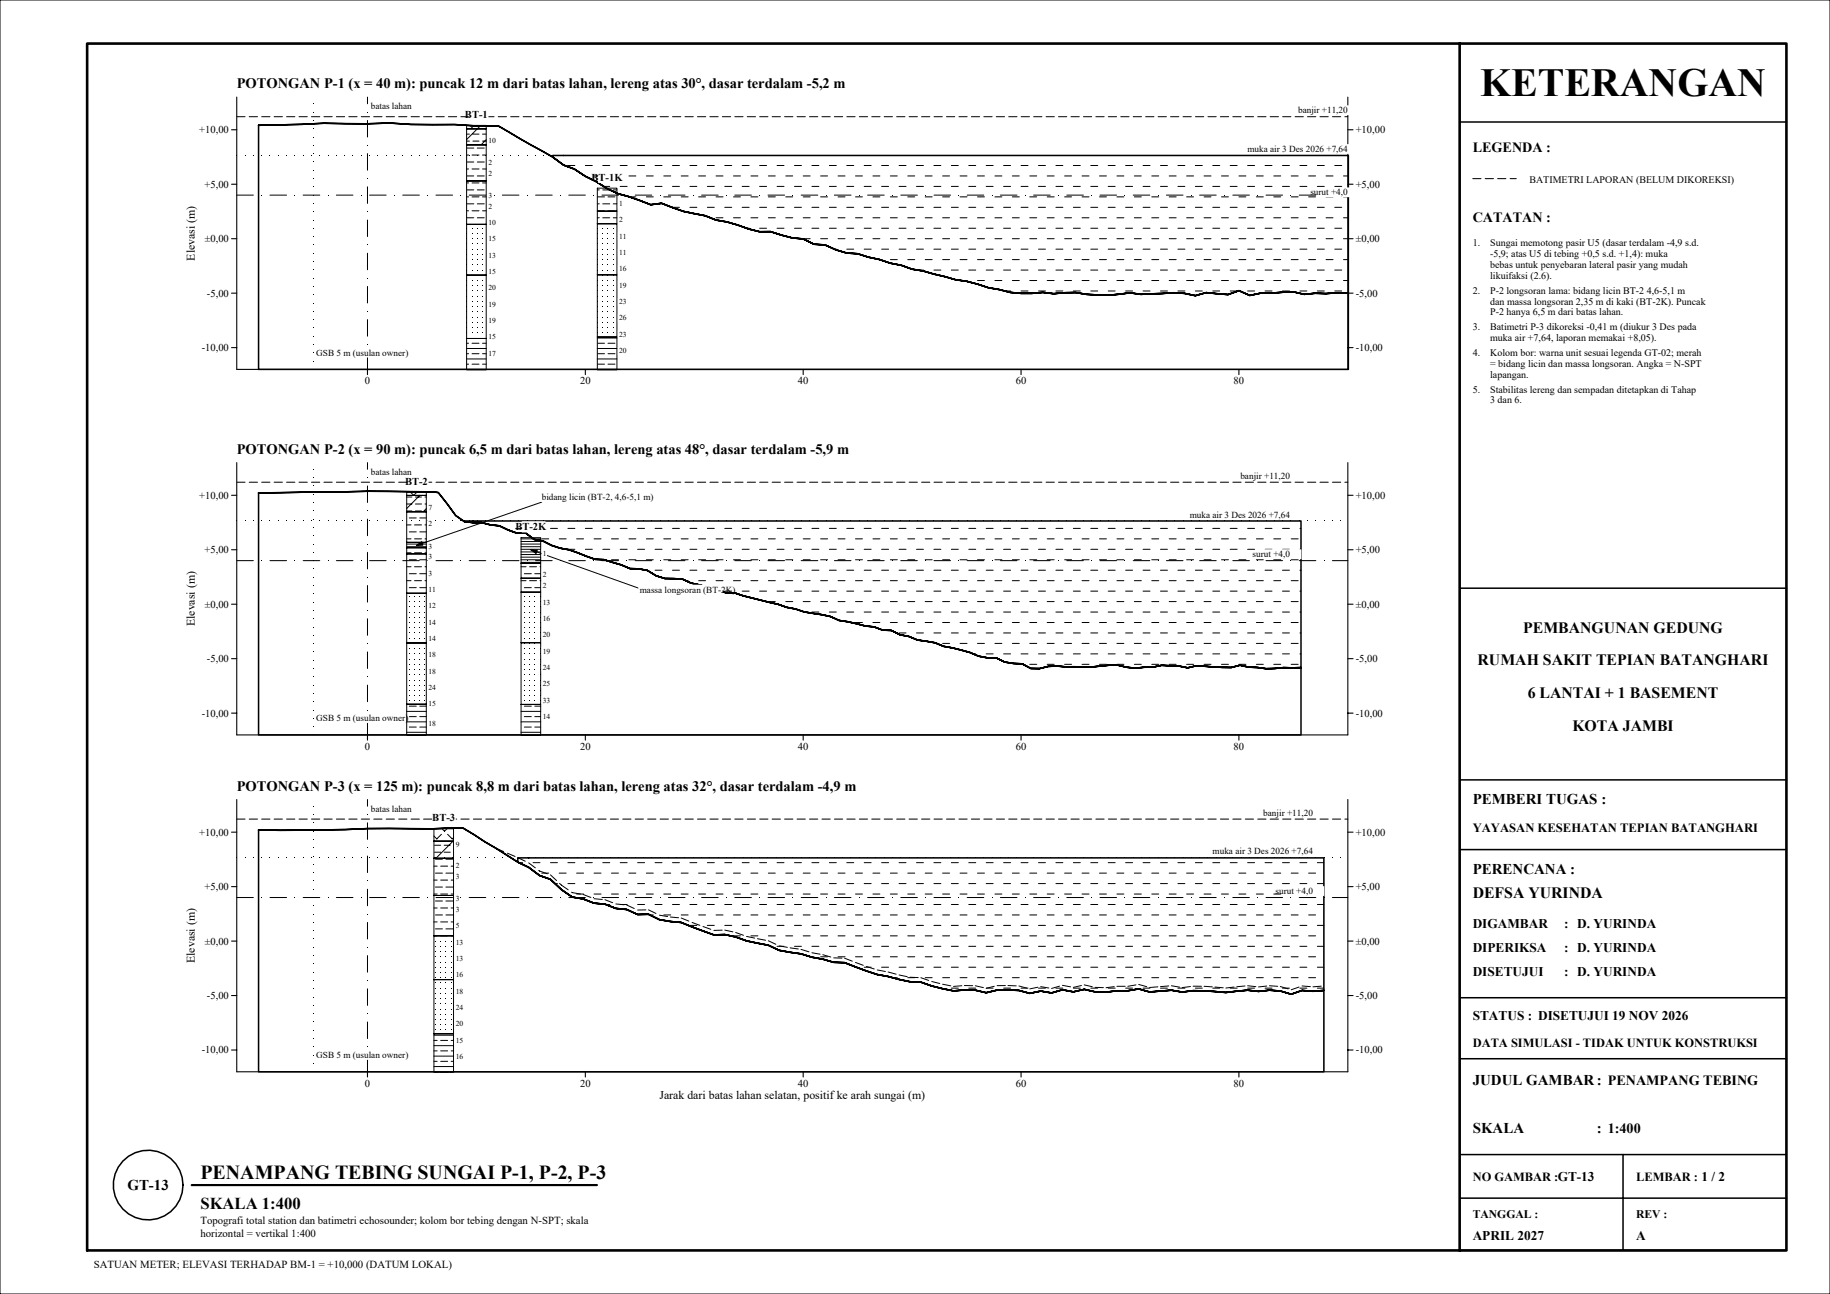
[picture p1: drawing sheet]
<svg xmlns="http://www.w3.org/2000/svg" width="420mm" height="297mm" viewBox="0 0 420 297" stroke-linecap="round" stroke-linejoin="round" font-family="sans-serif">
<defs><g id="words">
<text font-size="9.2" x="339.7" y="22">KETERANGAN</text>
<text font-size="4.6" x="46" y="270.5">PENAMPANG TEBING SUNGAI P-1, P-2, P-3</text>
<text font-size="3.8" x="46" y="277.5">SKALA 1:400</text>
<g font-size="3.6">
<text x="349.6" y="145.2">PEMBANGUNAN GEDUNG</text>
<text x="339.1" y="152.7">RUMAH SAKIT TEPIAN BATANGHARI</text>
<text x="350.6" y="160.2">6 LANTAI + 1 BASEMENT</text>
<text x="360.9" y="167.7">KOTA JAMBI</text>
<text x="338" y="206">DEFSA YURINDA</text>
</g>
<g font-size="3.4">
<text x="338" y="184.5">PEMBERI TUGAS :</text>
<text x="338" y="200.5">PERENCANA :</text>
<text x="338" y="249">JUDUL GAMBAR: PENAMPANG TEBING</text>
<text x="338" y="260">SKALA</text>
<text x="366.5" y="260">: 1:400</text>
<text x="29.2" y="273.1">GT-13</text>
</g>
<g font-size="3.3">
<text x="54.3" y="20.2">POTONGAN P-1 (x = 40 m): puncak 12 m dari batas lahan, lereng atas 30°, dasar terdalam -5,2 m</text>
<text x="54.3" y="104.1">POTONGAN P-2 (x = 90 m): puncak 6,5 m dari batas lahan, lereng atas 48°, dasar terdalam -5,9 m</text>
<text x="54.3" y="181.5">POTONGAN P-3 (x = 125 m): puncak 8,8 m dari batas lahan, lereng atas 32°, dasar terdalam -4,9 m</text>
</g>
<g font-size="3.2">
<text x="338" y="35">LEGENDA :</text>
<text x="338" y="51">CATATAN :</text>
</g>
<g font-size="3.1">
<text x="338" y="213">DIGAMBAR</text>
<text x="359" y="213">: D. YURINDA</text>
<text x="338" y="218.5">DIPERIKSA</text>
<text x="359" y="218.5">: D. YURINDA</text>
<text x="338" y="224">DISETUJUI</text>
<text x="359" y="224">: D. YURINDA</text>
<text x="338" y="234">STATUS : DISETUJUI 19 NOV 2026</text>
<text x="338" y="284.5">APRIL 2027</text>
<text x="375.5" y="284.5">A</text>
</g>
<g font-size="2.9">
<text x="338" y="191">YAYASAN KESEHATAN TEPIAN BATANGHARI</text>
<text x="338" y="240.2">DATA SIMULASI - TIDAK UNTUK KONSTRUKSI</text>
<text x="338" y="271">NO GAMBAR :GT-13</text>
<text x="375.5" y="271">LEMBAR : 1 / 2</text>
</g>
<g font-size="2.7">
<text x="44.7" y="59.8" transform="rotate(-90 44.7 59.8)">Elevasi (m)</text>
<text x="44.7" y="143.7" transform="rotate(-90 44.7 143.7)">Elevasi (m)</text>
<text x="44.7" y="221.1" transform="rotate(-90 44.7 221.1)">Elevasi (m)</text>
<text x="151.3" y="252.2">Jarak dari batas lahan selatan, positifke arah sungai (m)</text>
<text x="338" y="279.5">TANGGAL :</text>
<text x="375.5" y="279.5">REV :</text>
</g>
<g font-size="2.5">
<text x="46" y="281">Topografi total station dan batimetri echosounder; kolom bor tebing dengan N-SPT; skala</text>
<text x="46" y="284">horizontal = vertikal 1:400</text>
<text x="21.5" y="291">SATUAN METER; ELEVASI TERHADAP BM-1 = +10,000 (DATUM LOKAL)</text>
</g>
<g font-size="2.4">
<text x="106.7" y="27.1">BT-1</text>
<text x="45.7" y="30.6">+10,00</text>
<text x="311.1" y="30.6">+10,00</text>
<text x="135.8" y="41.5">B</text>
<text x="137.4" y="41.5">T-1K</text>
<text x="46.9" y="43.1">+5,00</text>
<text x="311.1" y="43.1">+</text>
<text x="312.5" y="43.1">5,00</text>
<text x="47" y="55.6">±0,00</text>
<text x="311.1" y="55.6">±0,00</text>
<text x="47.5" y="68.1">-5,00</text>
<text x="311.1" y="68.1">-5,00</text>
<text x="46.3" y="80.6">-10,00</text>
<text x="311.1" y="80.6">-10,00</text>
<text x="83.7" y="88.2">0</text>
<text x="133.1" y="88.2">20</text>
<text x="183.1" y="88.2">40</text>
<text x="233.1" y="88.2">60</text>
<text x="283.1" y="88.2">80</text>
<text x="93" y="111.3">BT-2</text>
<text x="45.7" y="114.5">+10,00</text>
<text x="311.1" y="114.5">+10,00</text>
<text x="118.3" y="121.7">B</text>
<text x="119.9" y="121.7">T-2K</text>
<text x="46.9" y="127">+5,00</text>
<text x="311.1" y="127">+5,00</text>
<text x="47" y="139.5">±0,00</text>
<text x="311.1" y="139.5">±0,00</text>
<text x="47.5" y="152">-5,00</text>
<text x="311.1" y="152">-5,00</text>
<text x="46.3" y="164.5">-10,00</text>
<text x="311.1" y="164.5">-10,00</text>
<text x="83.7" y="172.1">0</text>
<text x="133.1" y="172.1">20</text>
<text x="183.1" y="172.1">40</text>
<text x="233.1" y="172.1">60</text>
<text x="283.1" y="172.1">80</text>
<text x="45.7" y="191.8">+10,00</text>
<text x="99.2" y="188.5">BT-3</text>
<text x="311.1" y="191.8">+10,00</text>
<text x="46.9" y="204.3">+5,00</text>
<text x="311.1" y="204.3">+5,00</text>
<text x="47" y="216.8">±0,00</text>
<text x="311.1" y="216.8">±0,00</text>
<text x="47.5" y="229.3">-5,00</text>
<text x="311.1" y="229.3">-5,00</text>
<text x="46.3" y="241.8">-10,00</text>
<text x="311.1" y="241.8">-10,00</text>
<text x="83.7" y="249.4">0</text>
<text x="133.1" y="249.4">20</text>
<text x="183.1" y="249.4">40</text>
<text x="233.1" y="249.4">60</text>
<text x="283.1" y="249.4">80</text>
</g>
<g font-size="2.3">
<text x="351" y="41.9">BATIMETRI LAPORAN (BELUM DIKOREKSI)</text>
<text x="338" y="56.5">1.</text>
<text x="342" y="56.5">Sungai memotong pasir U5 (dasar terdalam -4,9 s.d.</text>
<text x="342" y="59">-5,9; atas U5 di tebing +0,5 s.d. +1,4): muka</text>
<text x="342" y="61.5">bebas untuk penyebaran lateral pasir yang mudah</text>
<text x="342" y="64">likuifaksi (2.6).</text>
<text x="338" y="67.4">2.</text>
<text x="342" y="67.4">P-2 longsoran lama: bidang licin BT-2</text>
<text x="342" y="69.9">dan massa longsoran 2,35 m di kaki (BT-2K). Puncak</text>
<text x="378" y="67.4">4,6-5,1 m</text>
<text x="338" y="75.8">3.</text>
<text x="342" y="72.4">P-2 hanya 6,5 m dari batas lahan.</text>
<text x="342" y="75.8">Batimetri P-3 dikoreksi -0,41 m (diukur 3 Des pada</text>
<text x="338" y="81.7">4.</text>
<text x="342" y="78.3">muka air +7,64, laporan memakai +8,05).</text>
<text x="342" y="81.7">Kolom bor: warna unit sesuai legenda GT-02; merah</text>
<text x="342" y="84.2">= bidang licin dan massa longsoran. Angka = N-SPT</text>
<text x="342" y="86.7">lapangan.</text>
<text x="338" y="90.1">5.</text>
<text x="342" y="90.1">Stabilitas lereng dan sempadan ditetapkan di Tahap</text>
<text x="342" y="92.6">3 dan 6.</text>
</g>
<g font-size="2.1">
<text x="85.1" y="25.1">batas lahan</text>
<text x="297.9" y="26">banj</text>
<text x="301.6" y="26">ir +11,20</text>
<text x="286.3" y="34.9">muka air 3 Des 2026 +7,64</text>
<text x="300.7" y="44.8">sur</text>
<text x="303.3" y="44.8">ut +4,0</text>
<text x="72.6" y="81.6">GSB 5 m (usu</text>
<text x="84.6" y="81.6">lan own</text>
<text x="91.4" y="81.6">er)</text>
<text x="85.1" y="109">batas lahan</text>
<text x="284.7" y="109.9">banj</text>
<text x="288.3" y="109.9">ir +11,20</text>
<text x="124.3" y="114.8">bidang licin (BT-2, 4,6-5,1 m</text>
<text x="149.3" y="114.8">)</text>
<text x="273.1" y="118.8">muka air 3 Des 2026 +7,64</text>
<text x="287.5" y="127.9">sur</text>
<text x="290.1" y="127.9">ut +4,0</text>
<text x="146.8" y="136">massa longsoran (BT-2K)</text>
<text x="72.6" y="165.5">GSB 5 m (usu</text>
<text x="84.6" y="165.5">lan own</text>
<text x="91.4" y="165.5">er)</text>
<text x="85.1" y="186.3">batas lahan</text>
<text x="289.9" y="187.2">banj</text>
<text x="293.6" y="187.2">ir +11,20</text>
<text x="278.3" y="196.1">muka air 3 Des 2026 +7,64</text>
<text x="292.7" y="205.2">sur</text>
<text x="295.3" y="205.2">ut +4,0</text>
<text x="72.6" y="242.8">GSB 5 m (usu</text>
<text x="84.6" y="242.8">lan own</text>
<text x="91.4" y="242.8">er)</text>
</g>
<g font-size="1.7">
<text x="112.1" y="32.9">10</text>
<text x="112.1" y="37.9">2</text>
<text x="112.1" y="40.4">2</text>
<text x="112.1" y="45.4">3</text>
<text x="112.1" y="47.9">2</text>
<text x="142.1" y="47.3">1</text>
<text x="112.1" y="51.6">10</text>
<text x="142.1" y="51">2</text>
<text x="112.1" y="55.4">15</text>
<text x="112.1" y="59.1">13</text>
<text x="142.1" y="54.8">11</text>
<text x="142.1" y="58.5">11</text>
<text x="112.1" y="62.9">15</text>
<text x="142.1" y="62.3">16</text>
<text x="112.1" y="66.6">20</text>
<text x="112.1" y="70.4">19</text>
<text x="142.1" y="66">19</text>
<text x="142.1" y="69.8">23</text>
<text x="112.1" y="74.1">19</text>
<text x="112.1" y="77.9">15</text>
<text x="142.1" y="73.5">26</text>
<text x="142.1" y="77.3">23</text>
<text x="112.1" y="81.6">17</text>
<text x="142.1" y="81">20</text>
<text x="98.3" y="117.1">7</text>
<text x="98.3" y="120.8">2</text>
<text x="98.3" y="126.1">3</text>
<text x="98.3" y="128.3">3</text>
<text x="124.6" y="127.5">1</text>
<text x="98.3" y="132.1">3</text>
<text x="98.3" y="135.8">11</text>
<text x="124.6" y="132.5">2</text>
<text x="124.6" y="135">2</text>
<text x="98.3" y="139.6">12</text>
<text x="98.3" y="143.3">14</text>
<text x="124.6" y="138.8">13</text>
<text x="124.6" y="142.5">16</text>
<text x="98.3" y="147.1">14</text>
<text x="124.6" y="146.3">20</text>
<text x="98.3" y="150.8">18</text>
<text x="98.3" y="154.6">18</text>
<text x="124.6" y="150">19</text>
<text x="124.6" y="153.8">24</text>
<text x="98.3" y="158.3">24</text>
<text x="124.6" y="157.5">25</text>
<text x="124.6" y="161.3">33</text>
<text x="98.3" y="162.1">15</text>
<text x="98.3" y="166.5">18</text>
<text x="124.6" y="165">14</text>
<text x="104.6" y="194.3">9</text>
<text x="104.6" y="199.3">2</text>
<text x="104.6" y="201.8">3</text>
<text x="104.6" y="206.8">3</text>
<text x="104.6" y="209.3">3</text>
<text x="104.6" y="213.1">5</text>
<text x="104.6" y="216.8">13</text>
<text x="104.6" y="220.6">13</text>
<text x="104.6" y="224.3">16</text>
<text x="104.6" y="228.1">18</text>
<text x="104.6" y="231.8">24</text>
<text x="104.6" y="235.6">20</text>
<text x="104.6" y="239.3">15</text>
<text x="104.6" y="243.1">16</text>
</g>
</g></defs>
<!-- layer: KOP -->
<path d="M0 0h420v297h-420z" fill="none" stroke="#000" stroke-width=".23"/>
<path d="M20 10h390v277h-390zM335 10v277" fill="none" stroke="#000" stroke-width=".6"/>
<path d="M335 28h75M335 135h75M335 179h75M335 195h75M335 229h75M335 243h75M335 265h75M335 275h75M372.5 265v22M335 287h75" fill="none" stroke="#000" stroke-width=".35"/>
<!-- layer: M-DATA-U6 -->
<g fill="none" stroke="#000" stroke-width=".23">
<path d="M107.1 78.8h.4M107.1 80h4.5M108.3 78.8h1.6M110.7 78.8h.9M137.1 80h4.5M137.1 77.6h4.5M137.1 78.8h1.6M139.5 78.8h1.6M107.1 83.6h.4M107.1 81.2h.4M107.1 84.8h4.5M107.1 82.4h4.5"/>
<path d="M108.3 83.6h1.6M108.3 81.2h1.6M110.7 83.6h.9M110.7 81.2h.9M137.1 84.8h4.5M137.1 82.4h4.5M137.1 83.6h1.6M137.1 81.2h1.6M139.5 83.6h1.6M139.5 81.2h1.6"/>
</g>
<!-- layer: M-DATA-U5 -->
<g fill="#000">
<path d="M107.1 59.5h.1v.2h-.1zM107.1 58.3h.1v.2h-.1zM107.1 57.1h.1v.2h-.1zM107.1 55.9h.1v.2h-.1zM107.1 54.7h.1v.2h-.1zM107.1 53.5h.1v.2h-.1zM107.1 52.3h.1v.2h-.1zM108.3 59.5h.1v.2h-.1zM108.3 58.3h.1v.2h-.1zM108.3 57.1h.1v.2h-.1zM108.3 55.9h.1v.2h-.1zM108.3 54.7h.1v.2h-.1z"/>
<path d="M108.3 53.5h.1v.2h-.1zM108.3 52.3h.1v.2h-.1zM109.5 59.5h.1v.2h-.1zM109.5 58.3h.1v.2h-.1zM109.5 57.1h.1v.2h-.1zM109.5 55.9h.1v.2h-.1zM109.5 54.7h.1v.2h-.1zM109.5 53.5h.1v.2h-.1zM109.5 52.3h.1v.2h-.1zM110.7 59.5h.1v.2h-.1zM110.7 58.3h.1v.2h-.1zM110.7 57.1h.1v.2h-.1z"/>
<path d="M110.7 55.9h.1v.2h-.1zM110.7 54.7h.1v.2h-.1zM110.7 53.5h.1v.2h-.1zM110.7 52.3h.1v.2h-.1zM137.1 59.5h.1v.2h-.1zM137.1 58.3h.1v.2h-.1zM137.1 57.1h.1v.2h-.1zM137.1 55.9h.1v.2h-.1zM137.1 54.7h.1v.2h-.1zM137.1 53.5h.1v.2h-.1zM137.1 52.3h.1v.2h-.1zM138.3 59.5h.1v.2h-.1z"/>
<path d="M138.3 58.3h.1v.2h-.1zM138.3 57.1h.1v.2h-.1zM138.3 55.9h.1v.2h-.1zM138.3 54.7h.1v.2h-.1zM138.3 53.5h.1v.2h-.1zM138.3 52.3h.1v.2h-.1zM139.5 59.5h.1v.2h-.1zM139.5 58.3h.1v.2h-.1zM139.5 57.1h.1v.2h-.1zM139.5 55.9h.1v.2h-.1zM139.5 54.7h.1v.2h-.1zM139.5 53.5h.1v.2h-.1z"/>
<path d="M139.5 52.3h.1v.2h-.1zM140.7 59.5h.1v.2h-.1zM140.7 58.3h.1v.2h-.1zM140.7 57.1h.1v.2h-.1zM140.7 55.9h.1v.2h-.1zM140.7 54.7h.1v.2h-.1zM140.7 53.5h.1v.2h-.1zM140.7 52.3h.1v.2h-.1zM107.1 77.5h.1v.2h-.1zM107.1 76.3h.1v.2h-.1zM107.1 75.1h.1v.2h-.1zM107.1 73.9h.1v.2h-.1z"/>
<path d="M107.1 72.7h.1v.2h-.1zM107.1 71.5h.1v.2h-.1zM107.1 70.3h.1v.2h-.1zM107.1 69.1h.1v.2h-.1zM107.1 67.9h.1v.2h-.1zM107.1 66.7h.1v.2h-.1zM107.1 65.5h.1v.2h-.1zM107.1 64.3h.1v.2h-.1zM107.1 63.1h.1v.2h-.1zM107.1 61.9h.1v.2h-.1zM107.1 60.7h.1v.2h-.1zM108.3 77.5h.1v.2h-.1z"/>
<path d="M108.3 76.3h.1v.2h-.1zM108.3 75.1h.1v.2h-.1zM108.3 73.9h.1v.2h-.1zM108.3 72.7h.1v.2h-.1zM108.3 71.5h.1v.2h-.1zM108.3 70.3h.1v.2h-.1zM108.3 69.1h.1v.2h-.1zM108.3 67.9h.1v.2h-.1zM108.3 66.7h.1v.2h-.1zM108.3 65.5h.1v.2h-.1zM108.3 64.3h.1v.2h-.1zM108.3 63.1h.1v.2h-.1z"/>
<path d="M108.3 61.9h.1v.2h-.1zM108.3 60.7h.1v.2h-.1zM109.5 77.5h.1v.2h-.1zM109.5 76.3h.1v.2h-.1zM109.5 75.1h.1v.2h-.1zM109.5 73.9h.1v.2h-.1zM109.5 72.7h.1v.2h-.1zM109.5 71.5h.1v.2h-.1zM109.5 70.3h.1v.2h-.1zM109.5 69.1h.1v.2h-.1zM109.5 67.9h.1v.2h-.1zM109.5 66.7h.1v.2h-.1z"/>
<path d="M109.5 65.5h.1v.2h-.1zM109.5 64.3h.1v.2h-.1zM109.5 63.1h.1v.2h-.1zM109.5 61.9h.1v.2h-.1zM109.5 60.7h.1v.2h-.1zM110.7 77.5h.1v.2h-.1zM110.7 76.3h.1v.2h-.1zM110.7 75.1h.1v.2h-.1zM110.7 73.9h.1v.2h-.1zM110.7 72.7h.1v.2h-.1zM110.7 71.5h.1v.2h-.1zM110.7 70.3h.1v.2h-.1z"/>
<path d="M110.7 69.1h.1v.2h-.1zM110.7 67.9h.1v.2h-.1zM110.7 66.7h.1v.2h-.1zM110.7 65.5h.1v.2h-.1zM110.7 64.3h.1v.2h-.1zM110.7 63.1h.1v.2h-.1zM110.7 61.9h.1v.2h-.1zM110.7 60.7h.1v.2h-.1zM137.1 76.3h.1v.2h-.1zM137.1 75.1h.1v.2h-.1zM137.1 73.9h.1v.2h-.1zM137.1 72.7h.1v.2h-.1z"/>
<path d="M137.1 71.5h.1v.2h-.1zM137.1 70.3h.1v.2h-.1zM137.1 69.1h.1v.2h-.1zM137.1 67.9h.1v.2h-.1zM137.1 66.7h.1v.2h-.1zM137.1 65.5h.1v.2h-.1zM137.1 64.3h.1v.2h-.1zM137.1 63.1h.1v.2h-.1zM137.1 61.9h.1v.2h-.1zM137.1 60.7h.1v.2h-.1zM138.3 76.3h.1v.2h-.1zM138.3 75.1h.1v.2h-.1z"/>
<path d="M138.3 73.9h.1v.2h-.1zM138.3 72.7h.1v.2h-.1zM138.3 71.5h.1v.2h-.1zM138.3 70.3h.1v.2h-.1zM138.3 69.1h.1v.2h-.1zM138.3 67.9h.1v.2h-.1zM138.3 66.7h.1v.2h-.1zM138.3 65.5h.1v.2h-.1zM138.3 64.3h.1v.2h-.1zM138.3 63.1h.1v.2h-.1zM138.3 61.9h.1v.2h-.1zM138.3 60.7h.1v.2h-.1z"/>
<path d="M139.5 76.3h.1v.2h-.1zM139.5 75.1h.1v.2h-.1zM139.5 73.9h.1v.2h-.1zM139.5 72.7h.1v.2h-.1zM139.5 71.5h.1v.2h-.1zM139.5 70.3h.1v.2h-.1zM139.5 69.1h.1v.2h-.1zM139.5 67.9h.1v.2h-.1zM139.5 66.7h.1v.2h-.1zM139.5 65.5h.1v.2h-.1zM139.5 64.3h.1v.2h-.1zM139.5 63.1h.1v.2h-.1z"/>
<path d="M139.5 61.9h.1v.2h-.1zM139.5 60.7h.1v.2h-.1zM140.7 76.3h.1v.2h-.1zM140.7 75.1h.1v.2h-.1zM140.7 73.9h.1v.2h-.1zM140.7 72.7h.1v.2h-.1zM140.7 71.5h.1v.2h-.1zM140.7 70.3h.1v.2h-.1zM140.7 69.1h.1v.2h-.1zM140.7 67.9h.1v.2h-.1zM140.7 66.7h.1v.2h-.1zM140.7 65.5h.1v.2h-.1z"/>
<path d="M140.7 64.3h.1v.2h-.1zM140.7 63.1h.1v.2h-.1zM140.7 61.9h.1v.2h-.1zM140.7 60.7h.1v.2h-.1z"/>
</g>
<!-- layer: M-DATA-U4 -->
<g fill="none" stroke="#000" stroke-width=".23">
<path d="M107.1 38.8h.4M107.1 35.6h.4M107.1 37.2h1.6M107.1 34h1.6M108.3 38.8h1.6M108.3 35.6h1.6M109.5 37.2h1.6M109.5 34h1.6M110.7 38.8h.9M110.7 35.6h.9M107.1 48.4h.4M107.1 45.2h.4"/>
<path d="M107.1 42h.4M107.1 50h1.6M107.1 46.8h1.6M107.1 43.6h1.6M107.1 40.4h1.6M108.3 48.4h1.6M108.3 45.2h1.6M108.3 42h1.6M109.5 50h1.6M109.5 46.8h1.6M109.5 43.6h1.6M109.5 40.4h1.6"/>
<path d="M110.7 48.4h.9M110.7 45.2h.9M110.7 42h.9M137.1 50h.4M137.1 46.8h.4M137.1 43.6h.4M137.1 48.4h1.6M137.1 45.2h1.6M138.3 50h1.6M138.3 46.8h1.6M138.3 43.6h1.6M139.5 48.4h1.6"/>
<path d="M139.5 45.2h1.6M140.7 50h.9M140.7 46.8h.9M140.7 43.6h.9"/>
</g>
<!-- layer: M-DATA-U2 -->
<path d="M107.1 32.4h.6M107.1 30.8h.6M108.5 32.4h1.4M108.5 30.8h1.4M109.5 29.6l-2.4 2.4M110.7 32.4h.9M110.7 30.8h.9M111.6 32.1l-1.2 1.2" fill="none" stroke="#000" stroke-width=".23"/>
<!-- layer: M-DATA-U1 -->
<path d="M108 29l.6 .6M110.1 29l-.6 .6M111.6 29h.1" fill="none" stroke="#000" stroke-width=".23"/>
<!-- layer: M-DATA-AIR -->
<g fill="none" stroke="#000" stroke-width=".23">
<path d="M130.3 38h1.6M134.3 38h1.6M138.3 38h1.6M142.3 38h1.6M146.3 38h1.6M150.3 38h1.6M154.3 38h1.6M158.3 38h1.6M162.3 38h1.6M166.3 38h1.6M170.3 38h1.6M174.3 38h1.6"/>
<path d="M178.3 38h1.6M182.3 38h1.6M186.3 38h1.6M190.3 38h1.6M194.3 38h1.6M198.3 38h1.6M202.3 38h1.6M206.3 38h1.6M210.3 38h1.6M214.3 38h1.6M218.3 38h1.6M222.3 38h1.6"/>
<path d="M226.3 38h1.6M230.3 38h1.6M234.3 38h1.6M238.3 38h1.6M242.3 38h1.6M246.3 38h1.6M250.3 38h1.6M254.3 38h1.6M258.3 38h1.6M262.3 38h1.6M266.3 38h1.6M270.3 38h1.6"/>
<path d="M274.3 38h1.6M278.3 38h1.6M282.3 38h1.6M286.3 38h1.6M290.3 38h1.6M294.3 38h1.6M298.3 38h1.6M302.3 38h1.6M306.3 38h1.6M136.3 40.4h1.6M138.6 42.8h1.3M140.3 40.4h1.6"/>
<path d="M142.3 42.8h1.6M144.3 40.4h1.6M144.5 45.2h1.4M146.3 42.8h1.6M148.3 45.2h1.6M148.3 40.4h1.6M150.3 42.8h1.6M152.3 45.2h1.6M152.3 40.4h1.6M154.3 47.6h1.6M154.3 42.8h1.6M156.3 45.2h1.6"/>
<path d="M156.3 40.4h1.6M158.3 47.6h1.6M158.3 42.8h1.6M160.3 45.2h1.6M160.3 40.4h1.6M162.3 47.6h1.6M162.3 42.8h1.6M164.3 50h1.6M164.3 45.2h1.6M164.3 40.4h1.6M166.3 47.6h1.6M166.3 42.8h1.6"/>
<path d="M168.3 50h1.6M168.3 45.2h1.6M168.3 40.4h1.6M170.3 47.6h1.6M170.3 42.8h1.6M171.4 52.4h.5M172.3 50h1.6M172.3 45.2h1.6M172.3 40.4h1.6M174.3 52.4h1.6M174.3 47.6h1.6M174.3 42.8h1.6"/>
<path d="M176.3 50h1.6M176.3 45.2h1.6M176.3 40.4h1.6M178.3 52.4h1.6M178.3 47.6h1.6M178.3 42.8h1.6M180.3 50h1.6M180.3 45.2h1.6M180.3 40.4h1.6M182.3 52.4h1.6M182.3 47.6h1.6M182.3 42.8h1.6"/>
<path d="M184.3 54.8h1.6M184.3 50h1.6M184.3 45.2h1.6M184.3 40.4h1.6M186.3 52.4h1.6M186.3 47.6h1.6M186.3 42.8h1.6M188.3 54.8h1.6M188.3 50h1.6M188.3 45.2h1.6M188.3 40.4h1.6M190.3 52.4h1.6"/>
<path d="M190.3 47.6h1.6M190.3 42.8h1.6M191.5 57.2h.4M192.3 54.8h1.6M192.3 50h1.6M192.3 45.2h1.6M192.3 40.4h1.6M194.3 57.2h1.6M194.3 52.4h1.6M194.3 47.6h1.6M194.3 42.8h1.6M196.3 54.8h1.6"/>
<path d="M196.3 50h1.6M196.3 45.2h1.6M196.3 40.4h1.6M198.3 57.2h1.6M198.3 52.4h1.6M198.3 47.6h1.6M198.3 42.8h1.6M200.3 54.8h1.6M200.3 50h1.6M200.3 45.2h1.6M200.3 40.4h1.6M201.9 59.6h.1"/>
<path d="M202.3 57.2h1.6M202.3 52.4h1.6M202.3 47.6h1.6M202.3 42.8h1.6M204.3 59.6h1.6M204.3 54.8h1.6M204.3 50h1.6M204.3 45.2h1.6M204.3 40.4h1.6M206.3 57.2h1.6M206.3 52.4h1.6M206.3 47.6h1.6"/>
<path d="M206.3 42.8h1.6M208.3 59.6h1.6M208.3 54.8h1.6M208.3 50h1.6M208.3 45.2h1.6M208.3 40.4h1.6M210.3 57.2h1.6M210.3 52.4h1.6M210.3 47.6h1.6M210.3 42.8h1.6M212.3 59.6h1.6M212.3 54.8h1.6"/>
<path d="M212.3 50h1.6M212.3 45.2h1.6M212.3 40.4h1.6M214.3 57.2h1.6M214.3 52.4h1.6M214.3 47.6h1.6M214.3 42.8h1.6M216.3 59.6h1.6M216.3 54.8h1.6M216.3 50h1.6M216.3 45.2h1.6M216.3 40.4h1.6"/>
<path d="M218.3 57.2h1.6M218.3 52.4h1.6M218.3 47.6h1.6M218.3 42.8h1.6M220.3 59.6h1.6M220.3 54.8h1.6M220.3 50h1.6M220.3 45.2h1.6M220.3 40.4h1.6M222.3 57.2h1.6M222.3 52.4h1.6M222.3 47.6h1.6"/>
<path d="M222.3 42.8h1.6M224.3 59.6h1.6M224.3 54.8h1.6M224.3 50h1.6M224.3 45.2h1.6M224.3 40.4h1.6M226.3 57.2h1.6M226.3 52.4h1.6M226.3 47.6h1.6M226.3 42.8h1.6M228.3 59.6h1.6M228.3 54.8h1.6"/>
<path d="M228.3 50h1.6M228.3 45.2h1.6M228.3 40.4h1.6M230.3 57.2h1.6M230.3 52.4h1.6M230.3 47.6h1.6M230.3 42.8h1.6M232.3 59.6h1.6M232.3 54.8h1.6M232.3 50h1.6M232.3 45.2h1.6M232.3 40.4h1.6"/>
<path d="M234.3 57.2h1.6M234.3 52.4h1.6M234.3 47.6h1.6M234.3 42.8h1.6M236.3 59.6h1.6M236.3 54.8h1.6M236.3 50h1.6M236.3 45.2h1.6M236.3 40.4h1.6M238.3 57.2h1.6M238.3 52.4h1.6M238.3 47.6h1.6"/>
<path d="M238.3 42.8h1.6M240.3 59.6h1.6M240.3 54.8h1.6M240.3 50h1.6M240.3 45.2h1.6M240.3 40.4h1.6M242.3 57.2h1.6M242.3 52.4h1.6M242.3 47.6h1.6M242.3 42.8h1.6M244.3 59.6h1.6M244.3 54.8h1.6"/>
<path d="M244.3 50h1.6M244.3 45.2h1.6M244.3 40.4h1.6M246.3 57.2h1.6M246.3 52.4h1.6M246.3 47.6h1.6M246.3 42.8h1.6M248.3 59.6h1.6M248.3 54.8h1.6M248.3 50h1.6M248.3 45.2h1.6M248.3 40.4h1.6"/>
<path d="M250.3 57.2h1.6M250.3 52.4h1.6M250.3 47.6h1.6M250.3 42.8h1.6M252.3 59.6h1.6M252.3 54.8h1.6M252.3 50h1.6M252.3 45.2h1.6M252.3 40.4h1.6M254.3 57.2h1.6M254.3 52.4h1.6M254.3 47.6h1.6"/>
<path d="M254.3 42.8h1.6M256.3 59.6h1.6M256.3 54.8h1.6M256.3 50h1.6M256.3 45.2h1.6M256.3 40.4h1.6M258.3 57.2h1.6M258.3 52.4h1.6M258.3 47.6h1.6M258.3 42.8h1.6M260.3 59.6h1.6M260.3 54.8h1.6"/>
<path d="M260.3 50h1.6M260.3 45.2h1.6M260.3 40.4h1.6M262.3 57.2h1.6M262.3 52.4h1.6M262.3 47.6h1.6M262.3 42.8h1.6M264.3 59.6h1.6M264.3 54.8h1.6M264.3 50h1.6M264.3 45.2h1.6M264.3 40.4h1.6"/>
<path d="M266.3 57.2h1.6M266.3 52.4h1.6M266.3 47.6h1.6M266.3 42.8h1.6M268.3 59.6h1.6M268.3 54.8h1.6M268.3 50h1.6M268.3 45.2h1.6M268.3 40.4h1.6M270.3 57.2h1.6M270.3 52.4h1.6M270.3 47.6h1.6"/>
<path d="M270.3 42.8h1.6M272.3 59.6h1.6M272.3 54.8h1.6M272.3 50h1.6M272.3 45.2h1.6M272.3 40.4h1.6M274.3 57.2h1.6M274.3 52.4h1.6M274.3 47.6h1.6M274.3 42.8h1.6M276.3 59.6h1.6M276.3 54.8h1.6"/>
<path d="M276.3 50h1.6M276.3 45.2h1.6M276.3 40.4h1.6M278.3 57.2h1.6M278.3 52.4h1.6M278.3 47.6h1.6M278.3 42.8h1.6M280.3 59.6h1.6M280.3 54.8h1.6M280.3 50h1.6M280.3 45.2h1.6M280.3 40.4h1.6"/>
<path d="M282.3 57.2h1.6M282.3 52.4h1.6M282.3 47.6h1.6M282.3 42.8h1.6M284.3 59.6h1.6M284.3 54.8h1.6M284.3 50h1.6M284.3 45.2h1.6M284.3 40.4h1.6M286.3 57.2h1.6M286.3 52.4h1.6M286.3 47.6h1.6"/>
<path d="M286.3 42.8h1.6M288.3 59.6h1.6M288.3 54.8h1.6M288.3 50h1.6M288.3 45.2h1.6M288.3 40.4h1.6M290.3 57.2h1.6M290.3 52.4h1.6M290.3 47.6h1.6M290.3 42.8h1.6M292.3 59.6h1.6M292.3 54.8h1.6"/>
<path d="M292.3 50h1.6M292.3 45.2h1.6M292.3 40.4h1.6M294.3 57.2h1.6M294.3 52.4h1.6M294.3 47.6h1.6M294.3 42.8h1.6M296.3 59.6h1.6M296.3 54.8h1.6M296.3 50h1.6M296.3 45.2h1.6M296.3 40.4h1.6"/>
<path d="M298.3 57.2h1.6M298.3 52.4h1.6M298.3 47.6h1.6M298.3 42.8h1.6M300.3 59.6h1.6M300.3 54.8h1.6M300.3 50h1.6M300.3 45.2h1.6M300.3 40.4h1.6M302.3 57.2h1.6M302.3 52.4h1.6M302.3 47.6h1.6"/>
<path d="M302.3 42.8h1.6M304.3 59.6h1.6M304.3 54.8h1.6M304.3 50h1.6M304.3 45.2h1.6M304.3 40.4h1.6M306.3 57.2h1.6M306.3 52.4h1.6M306.3 47.6h1.6M306.3 42.8h1.6M308.3 59.6h1.2M308.3 54.8h1.2"/>
<path d="M308.3 50h1.2M308.3 45.2h1.2M308.3 40.4h1.2M210.6 62h1.3M214.3 62h1.6M218.3 62h1.6M220.6 64.4h1.3M222.3 62h1.6M224.3 64.4h1.6M226.3 62h1.6M228.3 64.4h1.6M230.3 62h1.6"/>
<path d="M230.6 66.8h1.3M232.3 64.4h1.6M234.3 66.8h1.6M234.3 62h1.6M236.3 64.4h1.6M238.3 66.8h1.6M238.3 62h1.6M240.3 64.4h1.6M242.3 66.8h1.6M242.3 62h1.6M244.3 64.4h1.6M246.3 66.8h1.6"/>
<path d="M246.3 62h1.6M248.3 64.4h1.6M250.3 66.8h1.6M250.3 62h1.6M252.3 64.4h1.6M254.3 66.8h1.6M254.3 62h1.6M256.3 64.4h1.6M258.3 66.8h1.6M258.3 62h1.6M260.3 64.4h1.6M262.3 66.8h1.6"/>
<path d="M262.3 62h1.6M264.3 64.4h1.6M266.3 66.8h1.6M266.3 62h1.6M268.3 64.4h1.6M270.3 66.8h1.6M270.3 62h1.6M272.3 64.4h1.6M274.3 66.8h1.6M274.3 62h1.6M276.3 64.4h1.6M278.3 66.8h1.6"/>
<path d="M278.3 62h1.6M280.3 64.4h1.6M282.3 66.8h1.6M282.3 62h1.6M284.3 64.4h1.6M286.3 66.8h1.6M286.3 62h1.6M288.3 64.4h1.6M290.3 66.8h1.6M290.3 62h1.6M292.3 64.4h1.6M294.3 66.8h1.6"/>
<path d="M294.3 62h1.6M296.3 64.4h1.6M298.3 66.8h1.6M298.3 62h1.6M300.3 64.4h1.6M302.3 66.8h1.6M302.3 62h1.6M304.3 64.4h1.6M306.3 66.8h1.6M306.3 62h1.6M308.3 64.4h1.2"/>
</g>
<!-- layer: M-MISTAR -->
<g fill="none" stroke="#000" stroke-width=".25">
<path d="M53.1 29.8h1.2M54.3 22.3v62.5h255v-62.5M309.3 29.8h1.2M53.1 54.8h1.2M53.1 42.3h1.2M309.3 54.8h1.2M309.3 42.3h1.2M53.1 79.8h1.2M53.1 67.3h1.2M309.3 79.8h1.2M309.3 67.3h1.2M84.3 84.8v1.2"/>
<path d="M134.3 84.8v1.2M184.3 84.8v1.2M234.3 84.8v1.2M284.3 84.8v1.2"/>
</g>
<!-- layer: M-DATA -->
<path d="M59.3 28.8l15-.5 10 .1 5-.2 5 .4h10l5 .3h5l12.5 7.1 2.5 1.9 2.5 .9 2.5 1.7 2.5 1.2 2.5 1.6 2.5 1.2 2.5 .6 5 1.9 2.5-.3a33.3 33.3 0 0 0 10 2.8l2.5 1 2.5 .4 5 1.7 2.5 .6h2.5l5 1.4 2.5 .2 2.5 1.3 2.5 .1 2.5 1.1 2.5 .8 2.5 .1 2.5 .8 2.5 .6 2.5 .8 2.5 .5 2.5 .9 2.5 .4 7.5 2 2.5 .4 5 1.4 2.5 .5a23.1 23.1 0 0 0 10 .6l2.5 .3 5-.3a36.3 36.3 0 0 0 12.5 .1l2.5 .4 7.5-.4 2.5 .1 2.5 .6 2.5-.7 5 .4 2.5-.9 2.5 1.1 2.5-.5 7.5-.3 2.5 .6 2.5-.3 7.7-.1v17.6h-250.2zM59.3 28.8l15-.5 10 .1 5-.2 5 .4h10l5 .3h5l12.5 7.1 2.5 1.9 2.5 .9 2.5 1.7 2.5 1.2 2.5 1.6 2.5 1.2 2.5 .6 5 1.9 2.5-.3a33.3 33.3 0 0 0 10 2.8l2.5 1 2.5 .4 5 1.7 2.5 .6h2.5l5 1.4 2.5 .2 2.5 1.3 2.5 .1 2.5 1.1 2.5 .8 2.5 .1 2.5 .8 2.5 .6 2.5 .8 2.5 .5 2.5 .9 2.5 .4 7.5 2 2.5 .4 5 1.4 2.5 .5a23.1 23.1 0 0 0 10 .6l2.5 .3 5-.3a36.3 36.3 0 0 0 12.5 .1l2.5 .4 7.5-.4 2.5 .1 2.5 .6 2.5-.7 5 .4 2.5-.9 2.5 1.1 2.5-.5 7.5-.3 2.5 .6 2.5-.3 7.7-.1M126.8 35.7h182.7v31.5l-7.7 .1-2.5 .3-2.5-.6-7.5 .3-2.5 .5-2.5-1.1-2.5 .9-5-.4-2.5 .7-2.5-.6-2.5-.1-7.5 .4-2.5-.4a32.6 32.6 0 0 1-12.5-.1l-5 .3-2.5-.3a23.1 23.1 0 0 1-10-.6l-2.5-.5-5-1.4-2.5-.4-7.5-2-2.5-.4-2.5-.9-2.5-.5-2.5-.8-2.5-.6-2.5-.8-2.5-.1-2.5-.8-2.5-1.1-2.5-.1-2.5-1.3-2.5-.2-5-1.4h-2.5l-2.5-.6-5-1.7-2.5-.4-2.5-1a33.3 33.3 0 0 1-10-2.8l-2.5 .3-5-1.9-2.5-.6-2.5-1.2-2.5-1.6-2.5-1.2-2.5-1.7-2.5-.9-2.5-1.9z" fill="none" stroke="#000" stroke-width=".35"/>
<g fill="none" stroke="#000" stroke-width=".23">
<path d="M54.3 26.8h1.9M57.2 26.8h1.9M60.1 26.8h1.9M62.9 26.8h1.9M65.8 26.8h1.9M68.6 26.8h1.9M71.5 26.8h1.9M74.3 26.8h1.9M77.2 26.8h1.9M80.1 26.8h1.9M82.9 26.8h1.9M84.3 22.3v1.5"/>
<path d="M84.3 27.6v3.8M84.3 35.3v3.8M85.8 26.8h1.9M88.6 26.8h1.9M91.5 26.8h1.9M94.3 26.8h1.9M97.2 26.8h1.9M100.1 26.8h1.9M102.9 26.8h1.9M105.8 26.8h1.9M107.1 28.8h4.5v.8h-4.5zM107.1 29.6h4.5v3.7h-4.5z"/>
<path d="M107.1 33.3h4.5v8.2h-4.5zM108.6 26.8h1.9M111.5 26.8h1.9M114.3 26.8h2M117.2 26.8h1.9M120.1 26.8h1.9M122.9 26.8h1.9M125.8 26.8h1.9M128.6 26.8h1.9M131.5 26.8h1.9M134.3 26.8h2M137.2 26.8h1.9"/>
<path d="M140.1 26.8h1.9M142.9 26.8h1.9M145.8 26.8h1.9M148.6 26.8h1.9M151.5 26.8h1.9M154.4 26.8h1.9M157.2 26.8h1.9M160.1 26.8h1.9M162.9 26.8h1.9M165.8 26.8h1.9M168.6 26.8h1.9M171.5 26.8h1.9"/>
<path d="M174.4 26.8h1.9M177.2 26.8h1.9M180.1 26.8h1.9M182.9 26.8h1.9M185.8 26.8h1.9M188.6 26.8h1.9M191.5 26.8h1.9M194.4 26.8h1.9M197.2 26.8h1.9M200.1 26.8h1.9M202.9 26.8h1.9M205.8 26.8h1.9"/>
<path d="M208.6 26.8h1.9M211.5 26.8h1.9M214.4 26.8h1.9M217.2 26.8h1.9M220.1 26.8h1.9M222.9 26.8h1.9M225.8 26.8h1.9M228.6 26.8h2M231.5 26.8h1.9M234.4 26.8h1.9M237.2 26.8h1.9M240.1 26.8h1.9"/>
<path d="M242.9 26.8h1.9M245.8 26.8h1.9M248.6 26.8h2M251.5 26.8h1.9M254.4 26.8h1.9M257.2 26.8h1.9M260.1 26.8h1.9M262.9 26.8h1.9M265.8 26.8h1.9M268.7 26.8h1.9M271.5 26.8h1.9M274.4 26.8h1.9"/>
<path d="M277.2 26.8h1.9M280.1 26.8h1.9M282.9 26.8h1.9M285.8 26.8h1.9M288.7 26.8h1.9M291.5 26.8h1.9M294.4 26.8h1.9M297.2 26.8h1.9M300.1 26.8h1.9M302.9 26.8h1.9M305.8 26.8h1.9M308.7 26.8h.6"/>
<path d="M54.3 44.8h3.8M62 44.8h3.8M69.6 44.8h3.8M77.2 44.8h3.8M84.3 42.9v3.8M84.3 50.5v3.8M84.3 58.1v3.8M84.8 44.8h3.8M92.4 44.8h3.8M100.1 44.8h3.8M107.1 41.5h4.5v10h-4.5zM107.1 51.5h4.5v11.6h-4.5z"/>
<path d="M107.7 44.8h3.8M115.3 44.8h3.8M122.9 44.8h3.8M130.5 44.8h3.8M137.1 43.2h4.5v5.3h-4.5zM137.1 48.5h4.5v2.9h-4.5zM137.1 51.4h4.5v11.7h-4.5zM138.2 44.8h3.8M145.8 44.8h3.8M153.4 44.8h3.8M161 44.8h3.8M168.6 44.8h3.8"/>
<path d="M176.3 44.8h3.8M183.9 44.8h3.8M191.5 44.8h3.8M199.1 44.8h3.8M206.7 44.8h3.8M214.4 44.8h3.8M222 44.8h3.8M229.6 44.8h3.8M237.2 44.8h3.8M244.8 44.8h3.8M252.5 44.8h3.8M260.1 44.8h3.8"/>
<path d="M267.7 44.8h3.8M275.3 44.8h3.8M282.9 44.8h3.8M290.6 44.8h3.8M298.2 44.8h3.8M305.8 44.8h3.5M84.3 65.7v3.8M84.3 73.4v3.8M107.1 63.1h4.5v14.6h-4.5zM107.1 77.7h4.5v7.2h-4.5zM137.1 63.1h4.5v14.3h-4.5zM137.1 77.4h4.5v7.5h-4.5z"/>
<path d="M84.3 81v3.8"/>
</g>
<g fill="#000">
<path d="M54.3 35.6h.1v.2h-.1zM56.2 35.6h.1v.2h-.1zM58.1 35.6h.1v.2h-.1zM60 35.6h.1v.2h-.1zM61.9 35.6h.1v.2h-.1zM63.8 35.6h.2v.2h-.2zM65.7 35.6h.2v.2h-.2zM67.6 35.6h.2v.2h-.2zM69.5 35.6h.2v.2h-.2zM71.4 35.6h.2v.2h-.2zM71.8 39h.1v.2h-.1zM71.8 37.1h.1v.1h-.1z"/>
<path d="M71.8 35.2h.1v.1h-.1zM71.8 33.3h.1v.1h-.1zM71.8 31.4h.1v.1h-.1zM71.8 29.5h.1v.1h-.1zM71.8 27.5h.1v.2h-.1zM71.8 25.6h.1v.2h-.1zM71.8 23.7h.1v.2h-.1zM73.3 35.6h.2v.2h-.2zM75.2 35.6h.2v.2h-.2zM77.1 35.6h.2v.2h-.2zM79 35.6h.2v.2h-.2zM80.9 35.6h.2v.2h-.2z"/>
<path d="M82.8 35.6h.2v.2h-.2zM84.3 33.3h.1v.1h-.1zM84.3 25.6h.1v.2h-.1zM84.7 35.6h.2v.2h-.2zM86.6 35.6h.2v.2h-.2zM88.5 35.6h.2v.2h-.2zM90.4 35.6h.2v.2h-.2zM92.4 35.6h.1v.2h-.1zM94.3 35.6h.1v.2h-.1zM96.2 35.6h.1v.2h-.1zM98.1 35.6h.1v.2h-.1zM100 35.6h.1v.2h-.1z"/>
<path d="M101.9 35.6h.2v.2h-.2zM103.8 35.6h.2v.2h-.2zM105.7 35.6h.2v.2h-.2zM107.6 35.6h.2v.2h-.2zM109.5 35.6h.2v.2h-.2zM111.4 35.6h.2v.2h-.2zM113.3 35.6h.2v.2h-.2zM115.2 35.6h.2v.2h-.2zM117.1 35.6h.2v.2h-.2zM119 35.6h.2v.2h-.2zM120.9 35.6h.2v.2h-.2zM122.8 35.6h.2v.2h-.2z"/>
<path d="M124.7 35.6h.2v.2h-.2zM126.6 35.6h.2v.2h-.2zM128.5 35.6h.2v.2h-.2zM130.5 35.6h.1v.2h-.1zM132.4 35.6h.1v.2h-.1zM134.3 35.6h.1v.2h-.1zM136.2 35.6h.1v.2h-.1zM138.1 35.6h.1v.2h-.1zM140 35.6h.2v.2h-.2zM141.9 35.6h.2v.2h-.2zM143.8 35.6h.2v.2h-.2zM145.7 35.6h.2v.2h-.2z"/>
<path d="M147.6 35.6h.2v.2h-.2zM149.5 35.6h.2v.2h-.2zM151.4 35.6h.2v.2h-.2zM153.3 35.6h.2v.2h-.2zM155.2 35.6h.2v.2h-.2zM157.1 35.6h.2v.2h-.2zM159 35.6h.2v.2h-.2zM160.9 35.6h.2v.2h-.2zM162.8 35.6h.2v.2h-.2zM164.7 35.6h.2v.2h-.2zM166.6 35.6h.2v.2h-.2zM168.6 35.6h.1v.2h-.1z"/>
<path d="M170.5 35.6h.1v.2h-.1zM172.4 35.6h.1v.2h-.1zM174.3 35.6h.1v.2h-.1zM176.2 35.6h.1v.2h-.1zM178.1 35.6h.2v.2h-.2zM180 35.6h.2v.2h-.2zM181.9 35.6h.2v.2h-.2zM183.8 35.6h.2v.2h-.2zM185.7 35.6h.2v.2h-.2zM187.6 35.6h.2v.2h-.2zM189.5 35.6h.2v.2h-.2zM191.4 35.6h.2v.2h-.2z"/>
<path d="M193.3 35.6h.2v.2h-.2zM195.2 35.6h.2v.2h-.2zM197.1 35.6h.2v.2h-.2zM199 35.6h.2v.2h-.2zM200.9 35.6h.2v.2h-.2zM202.8 35.6h.2v.2h-.2zM204.7 35.6h.2v.2h-.2zM206.7 35.6h.1v.2h-.1zM208.6 35.6h.1v.2h-.1zM210.5 35.6h.1v.2h-.1zM212.4 35.6h.1v.2h-.1zM214.3 35.6h.1v.2h-.1z"/>
<path d="M216.2 35.6h.2v.2h-.2zM218.1 35.6h.2v.2h-.2zM220 35.6h.2v.2h-.2zM221.9 35.6h.2v.2h-.2zM223.8 35.6h.2v.2h-.2zM225.7 35.6h.2v.2h-.2zM227.6 35.6h.2v.2h-.2zM229.5 35.6h.2v.2h-.2zM231.4 35.6h.2v.2h-.2zM233.3 35.6h.2v.2h-.2zM235.2 35.6h.2v.2h-.2zM237.1 35.6h.2v.2h-.2z"/>
<path d="M239 35.6h.2v.2h-.2zM240.9 35.6h.2v.2h-.2zM242.8 35.6h.2v.2h-.2zM244.8 35.6h.1v.2h-.1zM246.7 35.6h.1v.2h-.1zM248.6 35.6h.1v.2h-.1zM250.5 35.6h.1v.2h-.1zM252.4 35.6h.1v.2h-.1zM254.3 35.6h.2v.2h-.2zM256.2 35.6h.2v.2h-.2zM258.1 35.6h.2v.2h-.2zM260 35.6h.2v.2h-.2z"/>
<path d="M261.9 35.6h.2v.2h-.2zM263.8 35.6h.2v.2h-.2zM265.7 35.6h.2v.2h-.2zM267.6 35.6h.2v.2h-.2zM269.5 35.6h.2v.2h-.2zM271.4 35.6h.2v.2h-.2zM273.3 35.6h.2v.2h-.2zM275.2 35.6h.2v.2h-.2zM277.1 35.6h.2v.2h-.2zM279 35.6h.2v.2h-.2zM280.9 35.6h.2v.2h-.2zM282.9 35.6h.1v.2h-.1z"/>
<path d="M284.8 35.6h.1v.2h-.1zM286.7 35.6h.1v.2h-.1zM288.6 35.6h.1v.2h-.1zM290.5 35.6h.1v.2h-.1zM292.4 35.6h.2v.2h-.2zM294.3 35.6h.2v.2h-.2zM296.2 35.6h.2v.2h-.2zM298.1 35.6h.2v.2h-.2zM300 35.6h.2v.2h-.2zM301.9 35.6h.2v.2h-.2zM303.8 35.6h.2v.2h-.2zM305.7 35.6h.2v.2h-.2z"/>
<path d="M307.6 35.6h.2v.2h-.2zM60 44.7h.1v.2h-.1zM67.6 44.7h.2v.2h-.2zM71.8 58h.1v.2h-.1zM71.8 56.1h.1v.2h-.1zM71.8 54.2h.1v.2h-.1zM71.8 52.3h.1v.2h-.1zM71.8 50.4h.1v.2h-.1zM71.8 48.5h.1v.2h-.1zM71.8 46.6h.1v.2h-.1zM71.8 44.7h.1v.2h-.1zM71.8 42.8h.1v.2h-.1z"/>
<path d="M71.8 40.9h.1v.2h-.1zM75.2 44.7h.2v.2h-.2zM82.8 44.7h.2v.2h-.2zM84.3 56.1h.1v.2h-.1zM84.3 48.5h.1v.2h-.1zM84.3 40.9h.1v.2h-.1zM90.4 44.7h.2v.2h-.2zM98.1 44.7h.1v.2h-.1zM105.7 44.7h.2v.2h-.2zM113.3 44.7h.2v.2h-.2zM120.9 44.7h.2v.2h-.2zM128.5 44.7h.2v.2h-.2z"/>
<path d="M136.2 44.7h.1v.2h-.1zM143.8 44.7h.2v.2h-.2zM151.4 44.7h.2v.2h-.2zM159 44.7h.2v.2h-.2zM166.6 44.7h.2v.2h-.2zM174.3 44.7h.1v.2h-.1zM181.9 44.7h.2v.2h-.2zM189.5 44.7h.2v.2h-.2zM197.1 44.7h.2v.2h-.2zM204.7 44.7h.2v.2h-.2zM212.4 44.7h.1v.2h-.1zM220 44.7h.2v.2h-.2z"/>
<path d="M227.6 44.7h.2v.2h-.2zM235.2 44.7h.2v.2h-.2zM242.8 44.7h.2v.2h-.2zM250.5 44.7h.1v.2h-.1zM258.1 44.7h.2v.2h-.2zM265.7 44.7h.2v.2h-.2zM273.3 44.7h.2v.2h-.2zM280.9 44.7h.2v.2h-.2zM288.6 44.7h.1v.2h-.1zM296.2 44.7h.2v.2h-.2zM303.8 44.7h.2v.2h-.2zM71.8 79h.1v.2h-.1z"/>
<path d="M71.8 77.1h.1v.2h-.1zM71.8 75.2h.1v.1h-.1zM71.8 73.3h.1v.1h-.1zM71.8 71.4h.1v.1h-.1zM71.8 69.5h.1v.1h-.1zM71.8 67.6h.1v.1h-.1zM71.8 65.6h.1v.2h-.1zM71.8 63.7h.1v.2h-.1zM71.8 61.8h.1v.2h-.1zM71.8 59.9h.1v.2h-.1zM84.3 79h.1v.2h-.1zM84.3 71.4h.1v.1h-.1z"/>
<path d="M84.3 63.7h.1v.2h-.1zM71.8 84.7h.1v.2h-.1zM71.8 82.8h.1v.2h-.1zM71.8 80.9h.1v.2h-.1z"/>
</g>
<!-- layer: M-TEKS -->
<g fill="#fff">
<path d="M301.3 26.4h11.3v-2.2zM301.3 24.2v2.2l11.3-2.2z"/>
<path d="M294.3 35.3h21v-2.2zM294.3 33.1v2.2l21-2.2z"/>
<path d="M303.1 45.3h8.8v-2.3zM303.1 43v2.3l8.8-2.3z"/>
<path d="M84.7 25.5h9.7v-2.2zM84.7 23.3v2.2l9.7-2.2z"/>
<path d="M72.2 82h18.6v-2.2zM72.2 79.8v2.2l18.6-2.2z"/>
<path d="M107.6 27.6h4.5v-2.6zM107.6 25v2.6l4.5-2.6z"/>
<path d="M111.8 33.2h1.9v-1.8zM111.8 31.4v1.8l1.9-1.8z"/>
<path d="M113 36.4l-1.2 1.8h1.2zM111.8 36.4v1.8l1.2-1.8z"/>
<path d="M113 38.9l-1.2 1.8h1.2zM111.8 38.9v1.8l1.2-1.8z"/>
<path d="M113 43.9l-1.2 1.8h1.2zM111.8 43.9v1.8l1.2-1.8z"/>
<path d="M113 46.4l-1.2 1.8h1.2zM111.8 46.4v1.8l1.2-1.8z"/>
<path d="M111.8 52h1.9v-1.9zM111.8 50.1v1.9l1.9-1.9z"/>
<path d="M111.8 55.7h1.9v-1.8zM111.8 53.9v1.8l1.9-1.8z"/>
<path d="M111.8 59.5h1.9v-1.9zM111.8 57.6v1.9l1.9-1.9z"/>
<path d="M111.8 63.2h1.9v-1.8zM111.8 61.4v1.8l1.9-1.8z"/>
<path d="M111.8 67h1.9v-1.9zM111.8 65.1v1.9l1.9-1.9z"/>
<path d="M111.8 70.7h1.9v-1.8zM111.8 68.9v1.8l1.9-1.8z"/>
<path d="M111.8 74.5h1.9v-1.9zM111.8 72.6v1.9l1.9-1.9z"/>
<path d="M111.8 78.2h1.9v-1.8zM111.8 76.4v1.8l1.9-1.8z"/>
<path d="M111.8 82h1.9v-1.9zM111.8 80.1v1.9l1.9-1.9z"/>
<path d="M137.3 42h5.4v-2.6zM137.3 39.4v2.6l5.4-2.6z"/>
<path d="M143 45.8l-1.2 1.8h1.2zM141.8 45.8v1.8l1.2-1.8z"/>
<path d="M143 49.5l-1.2 1.9h1.2zM141.8 49.5v1.9l1.2-1.9z"/>
<path d="M141.8 55.1h1.9v-1.8zM141.8 53.3v1.8l1.9-1.8z"/>
<path d="M141.8 58.9h1.9v-1.9zM141.8 57v1.9l1.9-1.9z"/>
<path d="M141.8 62.6h1.9v-1.8zM141.8 60.8v1.8l1.9-1.8z"/>
<path d="M141.8 66.4h1.9v-1.9zM141.8 64.5v1.9l1.9-1.9z"/>
<path d="M141.8 70.1h1.9v-1.8zM141.8 68.3v1.8l1.9-1.8z"/>
<path d="M141.8 73.9h1.9v-1.9zM141.8 72v1.9l1.9-1.9z"/>
<path d="M141.8 77.6h1.9v-1.8zM141.8 75.8v1.8l1.9-1.8z"/>
<path d="M141.8 81.4h1.9v-1.9zM141.8 79.5v1.9l1.9-1.9z"/>
</g>
<g fill="#000">
<path d="M95.6 125.2l1.4-.1zM95.6 125.2l1.4-.1zM95.7 125.1h1.3l-.2-.8zM95.7 125.1l1.1-.8z"/>
<path d="M123.3 126.3l-.3 .7zM121.9 126.3l1.1 .7 .3-.7zM121.8 126.2l1.5 .1zM121.8 126.2l.1 .1z"/>
</g>
<!-- layer: M-DATA-U6 -->
<g fill="none" stroke="#000" stroke-width=".23">
<path d="M93.3 168.1h4.5M93.3 165.7h4.5M93.3 163.3h4.5M93.9 166.9h1.6M93.9 164.5h1.6M93.9 162.1h1.6M96.3 166.9h1.5M96.3 164.5h1.5M96.3 162.1h1.5M119.6 168.1h4.5M119.6 165.7h4.5M119.6 163.3h4.5"/>
<path d="M120.3 166.9h1.6M120.3 164.5h1.6M120.3 162.1h1.6M122.7 166.9h1.4M122.7 164.5h1.4M122.7 162.1h1.4"/>
</g>
<!-- layer: M-DATA-U5 -->
<g fill="#000">
<path d="M93.9 139.2h.1v.2h-.1zM93.9 138h.1v.2h-.1zM93.9 136.8h.1v.2h-.1zM95.1 139.2h.1v.2h-.1zM95.1 138h.1v.2h-.1zM95.1 136.8h.1v.2h-.1zM96.3 139.2h.1v.2h-.1zM96.3 138h.1v.2h-.1zM96.3 136.8h.1v.2h-.1zM97.5 139.2h.1v.2h-.1zM97.5 138h.1v.2h-.1zM97.5 136.8h.1v.2h-.1z"/>
<path d="M120.3 139.2h.1v.2h-.1zM120.3 138h.1v.2h-.1zM120.3 136.8h.1v.2h-.1zM121.5 139.2h.1v.2h-.1zM121.5 138h.1v.2h-.1zM121.5 136.8h.1v.2h-.1zM122.7 139.2h.1v.2h-.1zM122.7 138h.1v.2h-.1zM122.7 136.8h.1v.2h-.1zM123.9 139.2h.1v.2h-.1zM123.9 138h.1v.2h-.1zM123.9 136.8h.1v.2h-.1z"/>
<path d="M93.9 159.6h.1v.2h-.1zM93.9 158.4h.1v.2h-.1zM93.9 157.2h.1v.2h-.1zM93.9 156h.1v.2h-.1zM93.9 154.8h.1v.2h-.1zM93.9 153.6h.1v.2h-.1zM93.9 152.4h.1v.2h-.1zM93.9 151.2h.1v.2h-.1zM93.9 150h.1v.2h-.1zM93.9 148.8h.1v.2h-.1zM93.9 147.6h.1v.2h-.1zM93.9 146.4h.1v.2h-.1z"/>
<path d="M93.9 145.2h.1v.2h-.1zM93.9 144h.1v.2h-.1zM93.9 142.8h.1v.2h-.1zM93.9 141.6h.1v.2h-.1zM93.9 140.4h.1v.2h-.1zM95.1 159.6h.1v.2h-.1zM95.1 158.4h.1v.2h-.1zM95.1 157.2h.1v.2h-.1zM95.1 156h.1v.2h-.1zM95.1 154.8h.1v.2h-.1zM95.1 153.6h.1v.2h-.1zM95.1 152.4h.1v.2h-.1z"/>
<path d="M95.1 151.2h.1v.2h-.1zM95.1 150h.1v.2h-.1zM95.1 148.8h.1v.2h-.1zM95.1 147.6h.1v.2h-.1zM95.1 146.4h.1v.2h-.1zM95.1 145.2h.1v.2h-.1zM95.1 144h.1v.2h-.1zM95.1 142.8h.1v.2h-.1zM95.1 141.6h.1v.2h-.1zM95.1 140.4h.1v.2h-.1zM96.3 159.6h.1v.2h-.1zM96.3 158.4h.1v.2h-.1z"/>
<path d="M96.3 157.2h.1v.2h-.1zM96.3 156h.1v.2h-.1zM96.3 154.8h.1v.2h-.1zM96.3 153.6h.1v.2h-.1zM96.3 152.4h.1v.2h-.1zM96.3 151.2h.1v.2h-.1zM96.3 150h.1v.2h-.1zM96.3 148.8h.1v.2h-.1zM96.3 147.6h.1v.2h-.1zM96.3 146.4h.1v.2h-.1zM96.3 145.2h.1v.2h-.1zM96.3 144h.1v.2h-.1z"/>
<path d="M96.3 142.8h.1v.2h-.1zM96.3 141.6h.1v.2h-.1zM96.3 140.4h.1v.2h-.1zM97.5 159.6h.1v.2h-.1zM97.5 158.4h.1v.2h-.1zM97.5 157.2h.1v.2h-.1zM97.5 156h.1v.2h-.1zM97.5 154.8h.1v.2h-.1zM97.5 153.6h.1v.2h-.1zM97.5 152.4h.1v.2h-.1zM97.5 151.2h.1v.2h-.1zM97.5 150h.1v.2h-.1z"/>
<path d="M97.5 148.8h.1v.2h-.1zM97.5 147.6h.1v.2h-.1zM97.5 146.4h.1v.2h-.1zM97.5 145.2h.1v.2h-.1zM97.5 144h.1v.2h-.1zM97.5 142.8h.1v.2h-.1zM97.5 141.6h.1v.2h-.1zM97.5 140.4h.1v.2h-.1zM120.3 159.6h.1v.2h-.1zM120.3 158.4h.1v.2h-.1zM120.3 157.2h.1v.2h-.1zM120.3 156h.1v.2h-.1z"/>
<path d="M120.3 154.8h.1v.2h-.1zM120.3 153.6h.1v.2h-.1zM120.3 152.4h.1v.2h-.1zM120.3 151.2h.1v.2h-.1zM120.3 150h.1v.2h-.1zM120.3 148.8h.1v.2h-.1zM120.3 147.6h.1v.2h-.1zM120.3 146.4h.1v.2h-.1zM120.3 145.2h.1v.2h-.1zM120.3 144h.1v.2h-.1zM120.3 142.8h.1v.2h-.1zM120.3 141.6h.1v.2h-.1z"/>
<path d="M120.3 140.4h.1v.2h-.1zM121.5 159.6h.1v.2h-.1zM121.5 158.4h.1v.2h-.1zM121.5 157.2h.1v.2h-.1zM121.5 156h.1v.2h-.1zM121.5 154.8h.1v.2h-.1zM121.5 153.6h.1v.2h-.1zM121.5 152.4h.1v.2h-.1zM121.5 151.2h.1v.2h-.1zM121.5 150h.1v.2h-.1zM121.5 148.8h.1v.2h-.1zM121.5 147.6h.1v.2h-.1z"/>
<path d="M121.5 146.4h.1v.2h-.1zM121.5 145.2h.1v.2h-.1zM121.5 144h.1v.2h-.1zM121.5 142.8h.1v.2h-.1zM121.5 141.6h.1v.2h-.1zM121.5 140.4h.1v.2h-.1zM122.7 159.6h.1v.2h-.1zM122.7 158.4h.1v.2h-.1zM122.7 157.2h.1v.2h-.1zM122.7 156h.1v.2h-.1zM122.7 154.8h.1v.2h-.1zM122.7 153.6h.1v.2h-.1z"/>
<path d="M122.7 152.4h.1v.2h-.1zM122.7 151.2h.1v.2h-.1zM122.7 150h.1v.2h-.1zM122.7 148.8h.1v.2h-.1zM122.7 147.6h.1v.2h-.1zM122.7 146.4h.1v.2h-.1zM122.7 145.2h.1v.2h-.1zM122.7 144h.1v.2h-.1zM122.7 142.8h.1v.2h-.1zM122.7 141.6h.1v.2h-.1zM122.7 140.4h.1v.2h-.1zM123.9 159.6h.1v.2h-.1z"/>
<path d="M123.9 158.4h.1v.2h-.1zM123.9 157.2h.1v.2h-.1zM123.9 156h.1v.2h-.1zM123.9 154.8h.1v.2h-.1zM123.9 153.6h.1v.2h-.1zM123.9 152.4h.1v.2h-.1zM123.9 151.2h.1v.2h-.1zM123.9 150h.1v.2h-.1zM123.9 148.8h.1v.2h-.1zM123.9 147.6h.1v.2h-.1zM123.9 146.4h.1v.2h-.1zM123.9 145.2h.1v.2h-.1z"/>
<path d="M123.9 144h.1v.2h-.1zM123.9 142.8h.1v.2h-.1zM123.9 141.6h.1v.2h-.1zM123.9 140.4h.1v.2h-.1zM93.9 160.8h.1v.2h-.1zM95.1 160.8h.1v.2h-.1zM96.3 160.8h.1v.2h-.1zM97.5 160.8h.1v.2h-.1zM120.3 160.8h.1v.2h-.1zM121.5 160.8h.1v.2h-.1zM122.7 160.8h.1v.2h-.1zM123.9 160.8h.1v.2h-.1z"/>
</g>
<!-- layer: M-DATA-U4 -->
<g fill="none" stroke="#000" stroke-width=".23">
<path d="M93.9 118.9h1.6M96.3 118.9h1.5M93.3 133.3h1M93.3 130.1h1M93.3 126.9h1M93.3 123.7h1M93.3 120.5h1M93.9 134.9h1.6M93.9 131.7h1.6M93.9 128.5h1.6M93.9 122.1h1.6M95.1 133.3h1.6"/>
<path d="M95.1 130.1h1.6M95.1 126.9h1.6M95.1 123.7h1.6M95.1 120.5h1.6M96.3 134.9h1.5M96.3 131.7h1.5M96.3 128.5h1.5M96.3 122.1h1.5M97.5 133.3h.3M97.5 130.1h.3M97.5 126.9h.3M97.5 123.7h.3"/>
<path d="M97.5 120.5h.3M119.6 133.3h1.1M119.6 130.1h1.1M120.3 134.9h1.6M120.3 131.7h1.6M121.5 133.3h1.6M121.5 130.1h1.6M122.7 134.9h1.4M122.7 131.7h1.4M123.9 133.3h.2M123.9 130.1h.2"/>
</g>
<!-- layer: M-DATA-LONGSOR -->
<path d="M93.3 125.5h4.5M93.3 124.9h4.5M119.6 129.1h4.5M119.6 128.5h4.5M119.6 127.9h4.5M119.6 127.3h4.5M119.6 126.7h4.5M119.6 126.1h4.5M119.6 125.5h4.5M119.6 124.9h4.5M119.6 124.3h4.5M119.6 123.7h4.5" fill="none" stroke="#000" stroke-width=".23"/>
<!-- layer: M-DATA-U2 -->
<path d="M93.3 117.3h1.2M93.3 115.7h1.2M93.3 114.1h1.2M95.3 117.3h1.4M95.3 115.7h1.4M95.3 114.1h1.4M96.4 113.7l-3.1 3M97.5 117.3h.3M97.5 115.7h.3M97.5 114.1h.3M97.8 116.7l-.7 .8" fill="none" stroke="#000" stroke-width=".23"/>
<!-- layer: M-DATA-U1 -->
<path d="M94.2 113l.7 .7 .8-.7M97.8 113v.1" fill="none" stroke="#000" stroke-width=".23"/>
<!-- layer: M-DATA-AIR -->
<g fill="none" stroke="#000" stroke-width=".23">
<path d="M115.9 121.3h.1M118.3 121.3h1.6M122.3 121.3h1.6M124.3 123.7h1.6M126.3 121.3h1.6M128.3 123.7h1.6M130.3 126.1h1.6M130.3 121.3h1.6M132.3 123.7h1.6M134.3 126.1h1.6M134.3 121.3h1.6M136.3 123.7h1.6"/>
<path d="M138.3 126.1h1.6M138.3 121.3h1.6M140.3 128.5h1.6M140.3 123.7h1.6M142.3 126.1h1.6M142.3 121.3h1.6M144.3 128.5h1.6M144.3 123.7h1.6M146.3 126.1h1.6M146.3 121.3h1.6M148.3 128.5h1.6M148.3 123.7h1.6"/>
<path d="M150.3 130.9h1.6M150.3 126.1h1.6M150.3 121.3h1.6M152.3 128.5h1.6M152.3 123.7h1.6M154.3 130.9h1.6M154.3 126.1h1.6M154.3 121.3h1.6M156.3 128.5h1.6M156.3 123.7h1.6M157.4 133.3h.5M158.3 130.9h1.6"/>
<path d="M158.3 126.1h1.6M158.3 121.3h1.6M160.3 133.3h1.6M160.3 128.5h1.6M160.3 123.7h1.6M162.3 130.9h1.6M162.3 126.1h1.6M162.3 121.3h1.6M164.3 133.3h1.6M164.3 128.5h1.6M164.3 123.7h1.6M166.3 135.7h1.6"/>
<path d="M166.3 130.9h1.6M166.3 126.1h1.6M166.3 121.3h1.6M168.3 133.3h1.6M168.3 128.5h1.6M168.3 123.7h1.6M170.3 135.7h1.6M170.3 130.9h1.6M170.3 126.1h1.6M170.3 121.3h1.6M172.3 133.3h1.6M172.3 128.5h1.6"/>
<path d="M172.3 123.7h1.6M174.3 135.7h1.6M174.3 130.9h1.6M174.3 126.1h1.6M174.3 121.3h1.6M176.3 138.1h1.6M176.3 133.3h1.6M176.3 128.5h1.6M176.3 123.7h1.6M178.3 135.7h1.6M178.3 130.9h1.6M178.3 126.1h1.6"/>
<path d="M178.3 121.3h1.6M180.3 138.1h1.6M180.3 133.3h1.6M180.3 128.5h1.6M180.3 123.7h1.6M182.3 135.7h1.6M182.3 130.9h1.6M182.3 126.1h1.6M182.3 121.3h1.6M184.3 138.1h1.6M184.3 133.3h1.6M184.3 128.5h1.6"/>
<path d="M184.3 123.7h1.6M186.3 135.7h1.6M186.3 130.9h1.6M186.3 126.1h1.6M186.3 121.3h1.6M188.3 138.1h1.6M188.3 133.3h1.6M188.3 128.5h1.6M188.3 123.7h1.6M190.3 135.7h1.6M190.3 130.9h1.6M190.3 126.1h1.6"/>
<path d="M190.3 121.3h1.6M192.3 138.1h1.6M192.3 133.3h1.6M192.3 128.5h1.6M192.3 123.7h1.6M194.3 135.7h1.6M194.3 130.9h1.6M194.3 126.1h1.6M194.3 121.3h1.6M196.3 138.1h1.6M196.3 133.3h1.6M196.3 128.5h1.6"/>
<path d="M196.3 123.7h1.6M198.3 135.7h1.6M198.3 130.9h1.6M198.3 126.1h1.6M198.3 121.3h1.6M200.3 138.1h1.6M200.3 133.3h1.6M200.3 128.5h1.6M200.3 123.7h1.6M202.3 135.7h1.6M202.3 130.9h1.6M202.3 126.1h1.6"/>
<path d="M202.3 121.3h1.6M204.3 138.1h1.6M204.3 133.3h1.6M204.3 128.5h1.6M204.3 123.7h1.6M206.3 135.7h1.6M206.3 130.9h1.6M206.3 126.1h1.6M206.3 121.3h1.6M208.3 138.1h1.6M208.3 133.3h1.6M208.3 128.5h1.6"/>
<path d="M208.3 123.7h1.6M210.3 135.7h1.6M210.3 130.9h1.6M210.3 126.1h1.6M210.3 121.3h1.6M212.3 138.1h1.6M212.3 133.3h1.6M212.3 128.5h1.6M212.3 123.7h1.6M214.3 135.7h1.6M214.3 130.9h1.6M214.3 126.1h1.6"/>
<path d="M214.3 121.3h1.6M216.3 138.1h1.6M216.3 133.3h1.6M216.3 128.5h1.6M216.3 123.7h1.6M218.3 135.7h1.6M218.3 130.9h1.6M218.3 126.1h1.6M218.3 121.3h1.6M220.3 138.1h1.6M220.3 133.3h1.6M220.3 128.5h1.6"/>
<path d="M220.3 123.7h1.6M222.3 135.7h1.6M222.3 130.9h1.6M222.3 126.1h1.6M222.3 121.3h1.6M224.3 138.1h1.6M224.3 133.3h1.6M224.3 128.5h1.6M224.3 123.7h1.6M226.3 135.7h1.6M226.3 130.9h1.6M226.3 126.1h1.6"/>
<path d="M226.3 121.3h1.6M228.3 138.1h1.6M228.3 133.3h1.6M228.3 128.5h1.6M228.3 123.7h1.6M230.3 135.7h1.6M230.3 130.9h1.6M230.3 126.1h1.6M230.3 121.3h1.6M232.3 138.1h1.6M232.3 133.3h1.6M232.3 128.5h1.6"/>
<path d="M232.3 123.7h1.6M234.3 135.7h1.6M234.3 130.9h1.6M234.3 126.1h1.6M234.3 121.3h1.6M236.3 138.1h1.6M236.3 133.3h1.6M236.3 128.5h1.6M236.3 123.7h1.6M238.3 135.7h1.6M238.3 130.9h1.6M238.3 126.1h1.6"/>
<path d="M238.3 121.3h1.6M240.3 138.1h1.6M240.3 133.3h1.6M240.3 128.5h1.6M240.3 123.7h1.6M242.3 135.7h1.6M242.3 130.9h1.6M242.3 126.1h1.6M242.3 121.3h1.6M244.3 138.1h1.6M244.3 133.3h1.6M244.3 128.5h1.6"/>
<path d="M244.3 123.7h1.6M246.3 135.7h1.6M246.3 130.9h1.6M246.3 126.1h1.6M246.3 121.3h1.6M248.3 138.1h1.6M248.3 133.3h1.6M248.3 128.5h1.6M248.3 123.7h1.6M250.3 135.7h1.6M250.3 130.9h1.6M250.3 126.1h1.6"/>
<path d="M250.3 121.3h1.6M252.3 138.1h1.6M252.3 133.3h1.6M252.3 128.5h1.6M252.3 123.7h1.6M254.3 135.7h1.6M254.3 130.9h1.6M254.3 126.1h1.6M254.3 121.3h1.6M256.3 138.1h1.6M256.3 133.3h1.6M256.3 128.5h1.6"/>
<path d="M256.3 123.7h1.6M258.3 135.7h1.6M258.3 130.9h1.6M258.3 126.1h1.6M258.3 121.3h1.6M260.3 138.1h1.6M260.3 133.3h1.6M260.3 128.5h1.6M260.3 123.7h1.6M262.3 135.7h1.6M262.3 130.9h1.6M262.3 126.1h1.6"/>
<path d="M262.3 121.3h1.6M264.3 138.1h1.6M264.3 133.3h1.6M264.3 128.5h1.6M264.3 123.7h1.6M266.3 135.7h1.6M266.3 130.9h1.6M266.3 126.1h1.6M266.3 121.3h1.6M268.3 138.1h1.6M268.3 133.3h1.6M268.3 128.5h1.6"/>
<path d="M268.3 123.7h1.6M270.3 135.7h1.6M270.3 130.9h1.6M270.3 126.1h1.6M270.3 121.3h1.6M272.3 138.1h1.6M272.3 133.3h1.6M272.3 128.5h1.6M272.3 123.7h1.6M274.3 135.7h1.6M274.3 130.9h1.6M274.3 126.1h1.6"/>
<path d="M274.3 121.3h1.6M276.3 138.1h1.6M276.3 133.3h1.6M276.3 128.5h1.6M276.3 123.7h1.6M278.3 135.7h1.6M278.3 130.9h1.6M278.3 126.1h1.6M278.3 121.3h1.6M280.3 138.1h1.6M280.3 133.3h1.6M280.3 128.5h1.6"/>
<path d="M280.3 123.7h1.6M282.3 135.7h1.6M282.3 130.9h1.6M282.3 126.1h1.6M282.3 121.3h1.6M284.3 138.1h1.6M284.3 133.3h1.6M284.3 128.5h1.6M284.3 123.7h1.6M286.3 135.7h1.6M286.3 130.9h1.6M286.3 126.1h1.6"/>
<path d="M286.3 121.3h1.6M288.3 138.1h1.6M288.3 133.3h1.6M288.3 128.5h1.6M288.3 123.7h1.6M290.3 135.7h1.6M290.3 130.9h1.6M290.3 126.1h1.6M290.3 121.3h1.6M292.3 138.1h1.6M292.3 133.3h1.6M292.3 128.5h1.6"/>
<path d="M292.3 123.7h1.6M294.3 135.7h1.6M294.3 130.9h1.6M294.3 126.1h1.6M294.3 121.3h1.6M296.3 138.1h1.6M296.3 133.3h1.6M296.3 128.5h1.6M296.3 123.7h1.6M298.3 135.7h.3M298.3 130.9h.3M298.3 126.1h.3"/>
<path d="M298.3 121.3h.3M186.3 140.5h1.6M190.3 140.5h1.6M194.3 140.5h1.6M196.3 142.9h1.6M198.3 140.5h1.6M200.3 142.9h1.6M202.3 140.5h1.6M204.3 142.9h1.6M206.3 145.3h1.6M206.3 140.5h1.6M208.3 142.9h1.6"/>
<path d="M210.3 145.3h1.6M210.3 140.5h1.6M212.3 142.9h1.6M214.3 145.3h1.6M214.3 140.5h1.6M216.3 147.7h1.6M216.3 142.9h1.6M218.3 145.3h1.6M218.3 140.5h1.6M220.3 147.7h1.6M220.3 142.9h1.6M222.3 145.3h1.6"/>
<path d="M222.3 140.5h1.6M223.4 150.1h.5M224.3 147.7h1.6M224.3 142.9h1.6M226.3 150.1h1.6M226.3 145.3h1.6M226.3 140.5h1.6M228.3 147.7h1.6M228.3 142.9h1.6M230.3 150.1h1.6M230.3 145.3h1.6M230.3 140.5h1.6"/>
<path d="M232.3 147.7h1.6M232.3 142.9h1.6M234.3 150.1h1.6M234.3 145.3h1.6M234.3 140.5h1.6M236.3 152.5h1.6M236.3 147.7h1.6M236.3 142.9h1.6M238.3 150.1h1.6M238.3 145.3h1.6M238.3 140.5h1.6M240.3 152.5h1.6"/>
<path d="M240.3 147.7h1.6M240.3 142.9h1.6M242.3 150.1h1.6M242.3 145.3h1.6M242.3 140.5h1.6M244.3 152.5h1.6M244.3 147.7h1.6M244.3 142.9h1.6M246.3 150.1h1.6M246.3 145.3h1.6M246.3 140.5h1.6M248.3 152.5h1.6"/>
<path d="M248.3 147.7h1.6M248.3 142.9h1.6M250.3 150.1h1.6M250.3 145.3h1.6M250.3 140.5h1.6M252.3 152.5h1.6M252.3 147.7h1.6M252.3 142.9h1.6M254.3 150.1h1.6M254.3 145.3h1.6M254.3 140.5h1.6M256.3 152.5h1.6"/>
<path d="M256.3 147.7h1.6M256.3 142.9h1.6M258.3 150.1h1.6M258.3 145.3h1.6M258.3 140.5h1.6M260.3 152.5h1.6M260.3 147.7h1.6M260.3 142.9h1.6M262.3 150.1h1.6M262.3 145.3h1.6M262.3 140.5h1.6M264.3 152.5h1.6"/>
<path d="M264.3 147.7h1.6M264.3 142.9h1.6M266.3 150.1h1.6M266.3 145.3h1.6M266.3 140.5h1.6M268.3 152.5h1.6M268.3 147.7h1.6M268.3 142.9h1.6M270.3 150.1h1.6M270.3 145.3h1.6M270.3 140.5h1.6M272.3 152.5h1.6"/>
<path d="M272.3 147.7h1.6M272.3 142.9h1.6M274.3 150.1h1.6M274.3 145.3h1.6M274.3 140.5h1.6M276.3 152.5h1.6M276.3 147.7h1.6M276.3 142.9h1.6M278.3 150.1h1.6M278.3 145.3h1.6M278.3 140.5h1.6M280.3 152.5h1.6"/>
<path d="M280.3 147.7h1.6M280.3 142.9h1.6M282.3 150.1h1.6M282.3 145.3h1.6M282.3 140.5h1.6M284.3 152.5h1.6M284.3 147.7h1.6M284.3 142.9h1.6M286.3 150.1h1.6M286.3 145.3h1.6M286.3 140.5h1.6M288.3 152.5h1.6"/>
<path d="M288.3 147.7h1.6M288.3 142.9h1.6M290.3 150.1h1.6M290.3 145.3h1.6M290.3 140.5h1.6M292.3 152.5h1.6M292.3 147.7h1.6M292.3 142.9h1.6M294.3 150.1h1.6M294.3 145.3h1.6M294.3 140.5h1.6M296.3 152.5h1.6"/>
<path d="M296.3 147.7h1.6M296.3 142.9h1.6M298.3 150.1h.3M298.3 145.3h.3M298.3 140.5h.3"/>
</g>
<!-- layer: M-MISTAR -->
<g fill="none" stroke="#000" stroke-width=".25">
<path d="M53.1 113.7h1.2M54.3 106.2v62.5h255v-62.5M309.3 113.7h1.2M53.1 138.7h1.2M53.1 126.2h1.2M309.3 138.7h1.2M309.3 126.2h1.2M53.1 151.2h1.2M309.3 151.2h1.2M53.1 163.7h1.2M84.3 168.7v1.2M134.3 168.7v1.2"/>
<path d="M184.3 168.7v1.2M234.3 168.7v1.2M284.3 168.7v1.2M309.3 163.7h1.2"/>
</g>
<!-- layer: M-DATA -->
<path d="M59.3 113.1l25-.3 15 .1 1.3 .2 4 5.2 2 1.4 4 .3 2 .5 2 .2 4 1.7 2-.1 2 1.5 2 .4 2 1 2 .6 2 .4 6 2.2 2 .1 4 1.2 2 .8 2 .1 2 .3 2 1.3 2 .6 4 .1 2 .9 6 1.4 2 .9h2l2 .7 8 1.9 6 1.8 6 1 2 .9 2 .3 4 1 2 .2 2 .7 2 .1 2 1 2 .4 2 .8 4 .6 2 .9a32.7 32.7 0 0 1 8 2.2l2 .4h2l2 1 2 .3 2 .1 2 1 2 .1 2-.5h6a35.8 35.8 0 0 0 8-.3h2l2 .5 2 .2 4-.3 2-.4 4 .2 2 .4 2-.5 8 .4 2-.5 2 .4 4 .4 4-.3h4v15.5h-239.3zM59.3 113.1l25-.3 15 .1 1.3 .2 4 5.2 2 1.4 4 .3 2 .5 2 .2 4 1.7 2-.1 2 1.5 2 .4 2 1 2 .6 2 .4 6 2.2 2 .1 4 1.2 2 .8 2 .1 2 .3 2 1.3 2 .6 4 .1 2 .9 6 1.4 2 .9h2l2 .7 8 1.9 6 1.8 6 1 2 .9 2 .3 4 1 2 .2 2 .7 2 .1 2 1 2 .4 2 .8 4 .6 2 .9a32.7 32.7 0 0 1 8 2.2l2 .4h2l2 1 2 .3 2 .1 2 1 2 .1 2-.5h6a35.8 35.8 0 0 0 8-.3h2l2 .5 2 .2 4-.3 2-.4 4 .2 2 .4 2-.5 8 .4 2-.5 2 .4 4 .4 4-.3h4M106.6 119.6h192v33.6h-4l-4 .3-4-.4-2-.4-2 .5-8-.4-2 .5-2-.4-4-.2-2 .4-4 .3-2-.2-2-.5h-2a55.6 55.6 0 0 1-12 .2l-2 .1-2 .5-2-.1-2-1-2-.1-2-.3-2-1h-2l-2-.4a32.7 32.7 0 0 0-8-2.2l-2-.9-4-.6-2-.8-2-.4-2-1-2-.1-2-.7-2-.2-4-1-2-.3-2-.9-6-1-6-1.8-8-1.9-2-.7h-2l-2-.9-6-1.4-2-.9-4-.1-2-.6-2-1.3-2-.3-2-.1-2-.8-4-1.2-2-.1-6-2.2-2-.4-2-.6-2-1-2-.4-2-1.5-2 .1-4-1.7-2-.2-2-.5h-2l-2-.3z" fill="none" stroke="#000" stroke-width=".35"/>
<g fill="none" stroke="#000" stroke-width=".23">
<path d="M54.3 110.7h1.9M57.2 110.7h1.9M60.1 110.7h1.9M62.9 110.7h1.9M65.8 110.7h1.9M68.6 110.7h1.9M71.5 110.7h1.9M74.3 110.7h1.9M77.2 110.7h1.9M80.1 110.7h1.9M82.9 110.7h1.9M84.3 106.2v1.5"/>
<path d="M84.3 111.5v3.8M84.3 119.1v3.9M85.8 110.7h1.9M88.6 110.7h1.9M91.5 110.7h1.9M93.3 113h4.5v.7h-4.5zM93.3 113.7h4.5v3.8h-4.5zM93.3 117.5h4.5v7h-4.5zM94.3 110.7h1.9M97.2 110.7h1.9M100.1 110.7h1.9M102.9 110.7h1.9"/>
<path d="M105.8 110.7h1.9M108.6 110.7h1.9M111.5 110.7h1.9M114.3 110.7h2M117.2 110.7h1.9M120.1 110.7h1.9M122.9 110.7h1.9M125.8 110.7h1.9M128.6 110.7h1.9M131.5 110.7h1.9M134.3 110.7h2M137.2 110.7h1.9"/>
<path d="M140.1 110.7h1.9M142.9 110.7h1.9M145.8 110.7h1.9M148.6 110.7h1.9M151.5 110.7h1.9M154.4 110.7h1.9M157.2 110.7h1.9M160.1 110.7h1.9M162.9 110.7h1.9M165.8 110.7h1.9M168.6 110.7h1.9M171.5 110.7h1.9"/>
<path d="M174.4 110.7h1.9M177.2 110.7h1.9M180.1 110.7h1.9M182.9 110.7h1.9M185.8 110.7h1.9M188.6 110.7h1.9M191.5 110.7h1.9M194.4 110.7h1.9M197.2 110.7h1.9M200.1 110.7h1.9M202.9 110.7h1.9M205.8 110.7h1.9"/>
<path d="M208.6 110.7h1.9M211.5 110.7h1.9M214.4 110.7h1.9M217.2 110.7h1.9M220.1 110.7h1.9M222.9 110.7h1.9M225.8 110.7h1.9M228.6 110.7h2M231.5 110.7h1.9M234.4 110.7h1.9M237.2 110.7h1.9M240.1 110.7h1.9"/>
<path d="M242.9 110.7h1.9M245.8 110.7h1.9M248.6 110.7h2M251.5 110.7h1.9M254.4 110.7h1.9M257.2 110.7h1.9M260.1 110.7h1.9M262.9 110.7h1.9M265.8 110.7h1.9M268.7 110.7h1.9M271.5 110.7h1.9M274.4 110.7h1.9"/>
<path d="M277.2 110.7h1.9M280.1 110.7h1.9M282.9 110.7h1.9M285.8 110.7h1.9M288.7 110.7h1.9M291.5 110.7h1.9M294.4 110.7h1.9M297.2 110.7h1.9M300.1 110.7h1.9M302.9 110.7h1.9M305.8 110.7h1.9M308.7 110.7h.6"/>
<path d="M54.3 128.7h3.8M62 128.7h3.8M69.6 128.7h3.8M77.2 128.7h3.8M84.3 126.8v3.8M84.3 134.4v3.8M84.8 128.7h3.8M92.4 128.7h3.8M93.3 124.5h4.5v1.2h-4.5zM93.3 125.7h4.5v1.4h-4.5zM93.3 127.1h4.5v9.1h-4.5zM93.3 136.2h4.5v11.4h-4.5z"/>
<path d="M100.1 128.7h3.8M107.7 128.7h3.8M115.3 128.7h3.8M119.6 123.4h4.5v5.9h-4.5zM119.6 129.3h4.5v3.4h-4.5zM119.6 132.7h4.5v3.2h-4.5zM119.6 135.9h4.5v11.6h-4.5zM122.9 128.7h3.8M130.5 128.7h3.8M138.2 128.7h3.8M145.8 128.7h3.8M153.4 128.7h3.8"/>
<path d="M161 128.7h3.8M168.6 128.7h3.8M176.3 128.7h3.8M183.9 128.7h3.8M191.5 128.7h3.8M199.1 128.7h3.8M206.7 128.7h3.8M214.4 128.7h3.8M222 128.7h3.8M229.6 128.7h3.8M237.2 128.7h3.8M244.8 128.7h3.8"/>
<path d="M252.5 128.7h3.8M260.1 128.7h3.8M267.7 128.7h3.8M275.3 128.7h3.8M282.9 128.7h3.8M290.6 128.7h3.8M298.2 128.7h3.8M305.8 128.7h3.5M84.3 142v3.8M84.3 149.6v3.8M84.3 157.2v3.9M93.3 147.6h4.5v14h-4.5z"/>
<path d="M119.6 147.5h4.5v14.2h-4.5zM84.3 164.9v3.8M93.3 161.6h4.5v7.2h-4.5zM119.6 161.7h4.5v7.1h-4.5z"/>
</g>
<g fill="#000">
<path d="M54.3 119.5h.1v.2h-.1zM56.2 119.5h.1v.2h-.1zM58.1 119.5h.1v.2h-.1zM60 119.5h.1v.2h-.1zM61.9 119.5h.1v.2h-.1zM63.8 119.5h.2v.2h-.2zM65.7 119.5h.2v.2h-.2zM67.6 119.5h.2v.2h-.2zM69.5 119.5h.2v.2h-.2zM71.4 119.5h.2v.2h-.2zM71.8 119.1h.1v.1h-.1zM71.8 117.2h.1v.1h-.1z"/>
<path d="M71.8 115.3h.1v.1h-.1zM71.8 113.3h.1v.2h-.1zM71.8 111.4h.1v.2h-.1zM71.8 109.5h.1v.2h-.1zM71.8 107.6h.1v.2h-.1zM73.3 119.5h.2v.2h-.2zM75.2 119.5h.2v.2h-.2zM77.1 119.5h.2v.2h-.2zM79 119.5h.2v.2h-.2zM80.9 119.5h.2v.2h-.2zM82.8 119.5h.2v.2h-.2zM84.3 117.2h.1v.1h-.1z"/>
<path d="M84.3 109.5h.1v.2h-.1zM84.7 119.5h.2v.2h-.2zM86.6 119.5h.2v.2h-.2zM88.5 119.5h.2v.2h-.2zM90.4 119.5h.2v.2h-.2zM92.4 119.5h.1v.2h-.1zM94.3 119.5h.1v.2h-.1zM96.2 119.5h.1v.2h-.1zM98.1 119.5h.1v.2h-.1zM100 119.5h.1v.2h-.1zM101.9 119.5h.2v.2h-.2zM103.8 119.5h.2v.2h-.2z"/>
<path d="M105.7 119.5h.2v.2h-.2zM107.6 119.5h.2v.2h-.2zM109.5 119.5h.2v.2h-.2zM111.4 119.5h.2v.2h-.2zM113.3 119.5h.2v.2h-.2zM115.2 119.5h.2v.2h-.2zM117.1 119.5h.2v.2h-.2zM119 119.5h.2v.2h-.2zM120.9 119.5h.2v.2h-.2zM122.8 119.5h.2v.2h-.2zM124.7 119.5h.2v.2h-.2zM126.6 119.5h.2v.2h-.2z"/>
<path d="M128.5 119.5h.2v.2h-.2zM130.5 119.5h.1v.2h-.1zM132.4 119.5h.1v.2h-.1zM134.3 119.5h.1v.2h-.1zM136.2 119.5h.1v.2h-.1zM138.1 119.5h.1v.2h-.1zM140 119.5h.2v.2h-.2zM141.9 119.5h.2v.2h-.2zM143.8 119.5h.2v.2h-.2zM145.7 119.5h.2v.2h-.2zM147.6 119.5h.2v.2h-.2zM149.5 119.5h.2v.2h-.2z"/>
<path d="M151.4 119.5h.2v.2h-.2zM153.3 119.5h.2v.2h-.2zM155.2 119.5h.2v.2h-.2zM157.1 119.5h.2v.2h-.2zM159 119.5h.2v.2h-.2zM160.9 119.5h.2v.2h-.2zM162.8 119.5h.2v.2h-.2zM164.7 119.5h.2v.2h-.2zM166.6 119.5h.2v.2h-.2zM168.6 119.5h.1v.2h-.1zM170.5 119.5h.1v.2h-.1zM172.4 119.5h.1v.2h-.1z"/>
<path d="M174.3 119.5h.1v.2h-.1zM176.2 119.5h.1v.2h-.1zM178.1 119.5h.2v.2h-.2zM180 119.5h.2v.2h-.2zM181.9 119.5h.2v.2h-.2zM183.8 119.5h.2v.2h-.2zM185.7 119.5h.2v.2h-.2zM187.6 119.5h.2v.2h-.2zM189.5 119.5h.2v.2h-.2zM191.4 119.5h.2v.2h-.2zM193.3 119.5h.2v.2h-.2zM195.2 119.5h.2v.2h-.2z"/>
<path d="M197.1 119.5h.2v.2h-.2zM199 119.5h.2v.2h-.2zM200.9 119.5h.2v.2h-.2zM202.8 119.5h.2v.2h-.2zM204.7 119.5h.2v.2h-.2zM206.7 119.5h.1v.2h-.1zM208.6 119.5h.1v.2h-.1zM210.5 119.5h.1v.2h-.1zM212.4 119.5h.1v.2h-.1zM214.3 119.5h.1v.2h-.1zM216.2 119.5h.2v.2h-.2zM218.1 119.5h.2v.2h-.2z"/>
<path d="M220 119.5h.2v.2h-.2zM221.9 119.5h.2v.2h-.2zM223.8 119.5h.2v.2h-.2zM225.7 119.5h.2v.2h-.2zM227.6 119.5h.2v.2h-.2zM229.5 119.5h.2v.2h-.2zM231.4 119.5h.2v.2h-.2zM233.3 119.5h.2v.2h-.2zM235.2 119.5h.2v.2h-.2zM237.1 119.5h.2v.2h-.2zM239 119.5h.2v.2h-.2zM240.9 119.5h.2v.2h-.2z"/>
<path d="M242.8 119.5h.2v.2h-.2zM244.8 119.5h.1v.2h-.1zM246.7 119.5h.1v.2h-.1zM248.6 119.5h.1v.2h-.1zM250.5 119.5h.1v.2h-.1zM252.4 119.5h.1v.2h-.1zM254.3 119.5h.2v.2h-.2zM256.2 119.5h.2v.2h-.2zM258.1 119.5h.2v.2h-.2zM260 119.5h.2v.2h-.2zM261.9 119.5h.2v.2h-.2zM263.8 119.5h.2v.2h-.2z"/>
<path d="M265.7 119.5h.2v.2h-.2zM267.6 119.5h.2v.2h-.2zM269.5 119.5h.2v.2h-.2zM271.4 119.5h.2v.2h-.2zM273.3 119.5h.2v.2h-.2zM275.2 119.5h.2v.2h-.2zM277.1 119.5h.2v.2h-.2zM279 119.5h.2v.2h-.2zM280.9 119.5h.2v.2h-.2zM282.9 119.5h.1v.2h-.1zM284.8 119.5h.1v.2h-.1zM286.7 119.5h.1v.2h-.1z"/>
<path d="M288.6 119.5h.1v.2h-.1zM290.5 119.5h.1v.2h-.1zM292.4 119.5h.2v.2h-.2zM294.3 119.5h.2v.2h-.2zM296.2 119.5h.2v.2h-.2zM298.1 119.5h.2v.2h-.2zM300 119.5h.2v.2h-.2zM301.9 119.5h.2v.2h-.2zM303.8 119.5h.2v.2h-.2zM305.7 119.5h.2v.2h-.2zM307.6 119.5h.2v.2h-.2zM60 128.6h.1v.2h-.1z"/>
<path d="M67.6 128.6h.2v.2h-.2zM71.8 138.1h.1v.2h-.1zM71.8 136.2h.1v.2h-.1zM71.8 134.3h.1v.2h-.1zM71.8 132.4h.1v.2h-.1zM71.8 130.5h.1v.2h-.1zM71.8 128.6h.1v.2h-.1zM71.8 126.7h.1v.2h-.1zM71.8 124.8h.1v.2h-.1zM71.8 122.9h.1v.1h-.1zM71.8 121h.1v.1h-.1zM75.2 128.6h.2v.2h-.2z"/>
<path d="M82.8 128.6h.2v.2h-.2zM84.3 132.4h.1v.2h-.1zM84.3 124.8h.1v.2h-.1zM90.4 128.6h.2v.2h-.2zM98.1 128.6h.1v.2h-.1zM105.7 128.6h.2v.2h-.2zM113.3 128.6h.2v.2h-.2zM120.9 128.6h.2v.2h-.2zM128.5 128.6h.2v.2h-.2zM136.2 128.6h.1v.2h-.1zM143.8 128.6h.2v.2h-.2zM151.4 128.6h.2v.2h-.2z"/>
<path d="M159 128.6h.2v.2h-.2zM166.6 128.6h.2v.2h-.2zM174.3 128.6h.1v.2h-.1zM181.9 128.6h.2v.2h-.2zM189.5 128.6h.2v.2h-.2zM197.1 128.6h.2v.2h-.2zM204.7 128.6h.2v.2h-.2zM212.4 128.6h.1v.2h-.1zM220 128.6h.2v.2h-.2zM227.6 128.6h.2v.2h-.2zM235.2 128.6h.2v.2h-.2zM242.8 128.6h.2v.2h-.2z"/>
<path d="M250.5 128.6h.1v.2h-.1zM258.1 128.6h.2v.2h-.2zM265.7 128.6h.2v.2h-.2zM273.3 128.6h.2v.2h-.2zM280.9 128.6h.2v.2h-.2zM288.6 128.6h.1v.2h-.1zM296.2 128.6h.2v.2h-.2zM303.8 128.6h.2v.2h-.2zM71.8 159.1h.1v.1h-.1zM71.8 157.2h.1v.1h-.1zM71.8 155.3h.1v.1h-.1zM71.8 153.4h.1v.1h-.1z"/>
<path d="M71.8 151.4h.1v.2h-.1zM71.8 149.5h.1v.2h-.1zM71.8 147.6h.1v.2h-.1zM71.8 145.7h.1v.2h-.1zM71.8 143.8h.1v.2h-.1zM71.8 141.9h.1v.2h-.1zM71.8 140h.1v.2h-.1zM84.3 155.3h.1v.1h-.1zM84.3 147.6h.1v.2h-.1zM84.3 140h.1v.2h-.1zM71.8 168.6h.1v.2h-.1zM71.8 166.7h.1v.2h-.1z"/>
<path d="M71.8 164.8h.1v.2h-.1zM71.8 162.9h.1v.2h-.1zM71.8 161h.1v.1h-.1zM84.3 162.9h.1v.2h-.1z"/>
</g>
<!-- layer: M-TEKS -->
<path d="M124.3 115.2l-28.7 10M95.6 125.2l1.2-.9 .2 .8zM121.8 126.2l1.5 .1-.3 .7zM121.8 126.2l25 8.9" fill="none" stroke="#000" stroke-width=".23"/>
<g fill="#fff">
<path d="M288.1 110.3h11.3v-2.2zM288.1 108.1v2.2l11.3-2.2z"/>
<path d="M281 119.2h21v-2.2zM281 117v2.2l21-2.2z"/>
<path d="M289.9 128.3h8.8v-2.2zM289.9 126.1v2.2l8.8-2.2z"/>
<path d="M84.7 109.4h9.7v-2.2zM84.7 107.2v2.2l9.7-2.2z"/>
<path d="M72.2 165.9h18.6v-2.2zM72.2 163.7v2.2l18.6-2.2z"/>
<path d="M93.8 111.8h4.6v-2.6zM93.8 109.2v2.6l4.6-2.6z"/>
<path d="M99.3 115.6l-1.2 1.8h1.2zM98.1 115.6v1.8l1.2-1.8z"/>
<path d="M99.3 119.3l-1.2 1.9h1.2zM98.1 119.3v1.9l1.2-1.9z"/>
<path d="M99.3 124.6l-1.2 1.8h1.2zM98.1 124.6v1.8l1.2-1.8z"/>
<path d="M99.3 126.8l-1.2 1.9h1.2zM98.1 126.8v1.9l1.2-1.9z"/>
<path d="M99.3 130.6l-1.2 1.8h1.2zM98.1 130.6v1.8l1.2-1.8z"/>
<path d="M98.1 136.2h1.9v-1.9zM98.1 134.3v1.9l1.9-1.9z"/>
<path d="M98.1 139.9h1.9v-1.8zM98.1 138.1v1.8l1.9-1.8z"/>
<path d="M98.1 143.7h1.9v-1.9zM98.1 141.8v1.9l1.9-1.9z"/>
<path d="M98.1 147.4h1.9v-1.8zM98.1 145.6v1.8l1.9-1.8z"/>
<path d="M98.1 151.2h1.9v-1.9zM98.1 149.3v1.9l1.9-1.9z"/>
<path d="M98.1 154.9h1.9v-1.8zM98.1 153.1v1.8l1.9-1.8z"/>
<path d="M98.1 158.7h1.9v-1.9zM98.1 156.8v1.9l1.9-1.9z"/>
<path d="M98.1 162.4h1.9v-1.8zM98.1 160.6v1.8l1.9-1.8z"/>
<path d="M98.1 166.9h1.9v-1.9zM98.1 165v1.9l1.9-1.9z"/>
<path d="M119.8 122.2h5.4v-2.6zM119.8 119.6v2.6l5.4-2.6z"/>
<path d="M125.5 126l-1.2 1.9h1.2zM124.3 126v1.9l1.2-1.9z"/>
<path d="M125.5 131l-1.2 1.9h1.2zM124.3 131v1.9l1.2-1.9z"/>
<path d="M125.5 133.5l-1.2 1.9h1.2zM124.3 133.5v1.9l1.2-1.9z"/>
<path d="M124.3 139.1h1.9v-1.8zM124.3 137.3v1.8l1.9-1.8z"/>
<path d="M124.3 142.9h1.9v-1.9zM124.3 141v1.9l1.9-1.9z"/>
<path d="M124.3 146.6h1.9v-1.8zM124.3 144.8v1.8l1.9-1.8z"/>
<path d="M124.3 150.4h1.9v-1.9zM124.3 148.5v1.9l1.9-1.9z"/>
<path d="M124.3 154.1h1.9v-1.8zM124.3 152.3v1.8l1.9-1.8z"/>
<path d="M124.3 157.9h1.9v-1.9zM124.3 156v1.9l1.9-1.9z"/>
<path d="M124.3 161.6h1.9v-1.8zM124.3 159.8v1.8l1.9-1.8z"/>
<path d="M124.3 165.4h1.9v-1.9zM124.3 163.5v1.9l1.9-1.9z"/>
<path d="M124 115.2h25v-2.2zM124 113v2.2l25-2.2z"/>
<path d="M146.5 136.5h19.4v-2.3zM146.5 134.2v2.3l19.4-2.3z"/>
</g>
<!-- layer: M-DATA-U6 -->
<g fill="none" stroke="#000" stroke-width=".23">
<path d="M99.6 238.8h.7M99.6 237.6h4.5M101.1 238.8h1.6M103.5 238.8h.6M99.6 246h.7M99.6 243.6h.7M99.6 241.2h.7M99.6 244.8h4.5M99.6 242.4h4.5M99.6 240h4.5M101.1 246h1.6M101.1 243.6h1.6"/>
<path d="M101.1 241.2h1.6M103.5 246h.6M103.5 243.6h.6M103.5 241.2h.6"/>
</g>
<!-- layer: M-DATA-U5 -->
<g fill="#000">
<path d="M99.9 219.5h.1v.2h-.1zM99.9 218.3h.1v.2h-.1zM99.9 217.1h.1v.2h-.1zM99.9 215.9h.1v.2h-.1zM101.1 219.5h.1v.2h-.1zM101.1 218.3h.1v.2h-.1zM101.1 217.1h.1v.2h-.1zM101.1 215.9h.1v.2h-.1zM102.3 219.5h.1v.2h-.1zM102.3 218.3h.1v.2h-.1zM102.3 217.1h.1v.2h-.1zM102.3 215.9h.1v.2h-.1z"/>
<path d="M103.5 219.5h.1v.2h-.1zM103.5 218.3h.1v.2h-.1zM103.5 217.1h.1v.2h-.1zM103.5 215.9h.1v.2h-.1zM99.9 236.3h.1v.2h-.1zM99.9 235.1h.1v.2h-.1zM99.9 233.9h.1v.2h-.1zM99.9 232.7h.1v.2h-.1zM99.9 231.5h.1v.2h-.1zM99.9 230.3h.1v.2h-.1zM99.9 229.1h.1v.2h-.1zM99.9 227.9h.1v.2h-.1z"/>
<path d="M99.9 226.7h.1v.2h-.1zM99.9 225.5h.1v.2h-.1zM99.9 224.3h.1v.2h-.1zM99.9 223.1h.1v.2h-.1zM99.9 221.9h.1v.2h-.1zM99.9 220.7h.1v.2h-.1zM101.1 236.3h.1v.2h-.1zM101.1 235.1h.1v.2h-.1zM101.1 233.9h.1v.2h-.1zM101.1 232.7h.1v.2h-.1zM101.1 231.5h.1v.2h-.1zM101.1 230.3h.1v.2h-.1z"/>
<path d="M101.1 229.1h.1v.2h-.1zM101.1 227.9h.1v.2h-.1zM101.1 226.7h.1v.2h-.1zM101.1 225.5h.1v.2h-.1zM101.1 224.3h.1v.2h-.1zM101.1 223.1h.1v.2h-.1zM101.1 221.9h.1v.2h-.1zM101.1 220.7h.1v.2h-.1zM102.3 236.3h.1v.2h-.1zM102.3 235.1h.1v.2h-.1zM102.3 233.9h.1v.2h-.1zM102.3 232.7h.1v.2h-.1z"/>
<path d="M102.3 231.5h.1v.2h-.1zM102.3 230.3h.1v.2h-.1zM102.3 229.1h.1v.2h-.1zM102.3 227.9h.1v.2h-.1zM102.3 226.7h.1v.2h-.1zM102.3 225.5h.1v.2h-.1zM102.3 224.3h.1v.2h-.1zM102.3 223.1h.1v.2h-.1zM102.3 221.9h.1v.2h-.1zM102.3 220.7h.1v.2h-.1zM103.5 236.3h.1v.2h-.1zM103.5 235.1h.1v.2h-.1z"/>
<path d="M103.5 233.9h.1v.2h-.1zM103.5 232.7h.1v.2h-.1zM103.5 231.5h.1v.2h-.1zM103.5 230.3h.1v.2h-.1zM103.5 229.1h.1v.2h-.1zM103.5 227.9h.1v.2h-.1zM103.5 226.7h.1v.2h-.1zM103.5 225.5h.1v.2h-.1zM103.5 224.3h.1v.2h-.1zM103.5 223.1h.1v.2h-.1zM103.5 221.9h.1v.2h-.1zM103.5 220.7h.1v.2h-.1z"/>
</g>
<!-- layer: M-DATA-U4 -->
<g fill="none" stroke="#000" stroke-width=".23">
<path d="M99.6 198.8h.7M99.9 197.2h1.6M101.1 198.8h1.6M102.3 197.2h1.6M103.5 198.8h.6M99.6 214.8h.7M99.6 211.6h.7M99.6 208.4h.7M99.6 205.2h.7M99.6 202h.7M99.9 213.2h1.6M99.9 210h1.6"/>
<path d="M99.9 206.8h1.6M99.9 203.6h1.6M99.9 200.4h1.6M101.1 214.8h1.6M101.1 211.6h1.6M101.1 208.4h1.6M101.1 205.2h1.6M101.1 202h1.6M102.3 213.2h1.6M102.3 210h1.6M102.3 206.8h1.6M102.3 203.6h1.6"/>
<path d="M102.3 200.4h1.6M103.5 214.8h.6M103.5 211.6h.6M103.5 208.4h.6M103.5 205.2h.6M103.5 202h.6"/>
</g>
<!-- layer: M-DATA-U2 -->
<path d="M99.7 195.6h1.4M99.7 194h1.4M101.9 195.6h1.4M101.9 194h1.4M104 193.1l-3.9 3.9" fill="none" stroke="#000" stroke-width=".23"/>
<!-- layer: M-DATA-U1 -->
<path d="M101.3 191.5l-1.1 1.1-.6-.7M101.5 190.2l.5 .6 .6-.6M102.7 191.5l1.1 1.1 .3-.4" fill="none" stroke="#000" stroke-width=".23"/>
<!-- layer: M-DATA-AIR -->
<g fill="none" stroke="#000" stroke-width=".23">
<path d="M119.1 198h.8M122.3 198h1.6M126.3 198h1.6M130.3 198h1.6M134.3 198h1.6M138.3 198h1.6M142.3 198h1.6M146.3 198h1.6M150.3 198h1.6M154.3 198h1.6M158.3 198h1.6M162.3 198h1.6"/>
<path d="M166.3 198h1.6M170.3 198h1.6M174.3 198h1.6M178.3 198h1.6M182.3 198h1.6M186.3 198h1.6M190.3 198h1.6M194.3 198h1.6M198.3 198h1.6M202.3 198h1.6M206.3 198h1.6M210.3 198h1.6"/>
<path d="M214.3 198h1.6M218.3 198h1.6M222.3 198h1.6M226.3 198h1.6M230.3 198h1.6M234.3 198h1.6M238.3 198h1.6M242.3 198h1.6M246.3 198h1.6M250.3 198h1.6M254.3 198h1.6M258.3 198h1.6"/>
<path d="M262.3 198h1.6M266.3 198h1.6M270.3 198h1.6M274.3 198h1.6M278.3 198h1.6M282.3 198h1.6M286.3 198h1.6M290.3 198h1.6M294.3 198h1.6M298.3 198h1.6M302.3 198h1.5M124.3 200.4h1.6"/>
<path d="M127.4 202.8h.5M128.3 200.4h1.6M130.3 202.8h1.6M132.3 205.2h1.6M132.3 200.4h1.6M134.3 202.8h1.6M136.3 205.2h1.6M136.3 200.4h1.6M138.3 202.8h1.6M139 207.6h.9M140.3 205.2h1.6M140.3 200.4h1.6"/>
<path d="M142.3 207.6h1.6M142.3 202.8h1.6M144.3 205.2h1.6M144.3 200.4h1.6M146.3 207.6h1.6M146.3 202.8h1.6M148.3 205.2h1.6M148.3 200.4h1.6M149.1 210h.8M150.3 207.6h1.6M150.3 202.8h1.6M152.3 210h1.6"/>
<path d="M152.3 205.2h1.6M152.3 200.4h1.6M154.3 207.6h1.6M154.3 202.8h1.6M156.3 210h1.6M156.3 205.2h1.6M156.3 200.4h1.6M158.3 212.4h1.6M158.3 207.6h1.6M158.3 202.8h1.6M160.3 210h1.6M160.3 205.2h1.6"/>
<path d="M160.3 200.4h1.6M162.3 212.4h1.6M162.3 207.6h1.6M162.3 202.8h1.6M164.3 210h1.6M164.3 205.2h1.6M164.3 200.4h1.6M166.3 212.4h1.6M166.3 207.6h1.6M166.3 202.8h1.6M168.3 214.8h1.6M168.3 210h1.6"/>
<path d="M168.3 205.2h1.6M168.3 200.4h1.6M170.3 212.4h1.6M170.3 207.6h1.6M170.3 202.8h1.6M172.3 214.8h1.6M172.3 210h1.6M172.3 205.2h1.6M172.3 200.4h1.6M174.3 212.4h1.6M174.3 207.6h1.6M174.3 202.8h1.6"/>
<path d="M176.3 214.8h1.6M176.3 210h1.6M176.3 205.2h1.6M176.3 200.4h1.6M178.3 217.2h1.6M178.3 212.4h1.6M178.3 207.6h1.6M178.3 202.8h1.6M180.3 214.8h1.6M180.3 210h1.6M180.3 205.2h1.6M180.3 200.4h1.6"/>
<path d="M182.3 217.2h1.6M182.3 212.4h1.6M182.3 207.6h1.6M182.3 202.8h1.6M184.3 214.8h1.6M184.3 210h1.6M184.3 205.2h1.6M184.3 200.4h1.6M186.3 217.2h1.6M186.3 212.4h1.6M186.3 207.6h1.6M186.3 202.8h1.6"/>
<path d="M188.3 219.6h1.6M188.3 214.8h1.6M188.3 210h1.6M188.3 205.2h1.6M188.3 200.4h1.6M190.3 217.2h1.6M190.3 212.4h1.6M190.3 207.6h1.6M190.3 202.8h1.6M192.3 219.6h1.6M192.3 214.8h1.6M192.3 210h1.6"/>
<path d="M192.3 205.2h1.6M192.3 200.4h1.6M194.3 217.2h1.6M194.3 212.4h1.6M194.3 207.6h1.6M194.3 202.8h1.6M196.3 219.6h1.6M196.3 214.8h1.6M196.3 210h1.6M196.3 205.2h1.6M196.3 200.4h1.6M198.3 217.2h1.6"/>
<path d="M198.3 212.4h1.6M198.3 207.6h1.6M198.3 202.8h1.6M200.3 219.6h1.6M200.3 214.8h1.6M200.3 210h1.6M200.3 205.2h1.6M200.3 200.4h1.6M202.3 217.2h1.6M202.3 212.4h1.6M202.3 207.6h1.6M202.3 202.8h1.6"/>
<path d="M204.3 219.6h1.6M204.3 214.8h1.6M204.3 210h1.6M204.3 205.2h1.6M204.3 200.4h1.6M206.3 217.2h1.6M206.3 212.4h1.6M206.3 207.6h1.6M206.3 202.8h1.6M208.3 219.6h1.6M208.3 214.8h1.6M208.3 210h1.6"/>
<path d="M208.3 205.2h1.6M208.3 200.4h1.6M210.3 217.2h1.6M210.3 212.4h1.6M210.3 207.6h1.6M210.3 202.8h1.6M212.3 219.6h1.6M212.3 214.8h1.6M212.3 210h1.6M212.3 205.2h1.6M212.3 200.4h1.6M214.3 217.2h1.6"/>
<path d="M214.3 212.4h1.6M214.3 207.6h1.6M214.3 202.8h1.6M216.3 219.6h1.6M216.3 214.8h1.6M216.3 210h1.6M216.3 205.2h1.6M216.3 200.4h1.6M218.3 217.2h1.6M218.3 212.4h1.6M218.3 207.6h1.6M218.3 202.8h1.6"/>
<path d="M220.3 219.6h1.6M220.3 214.8h1.6M220.3 210h1.6M220.3 205.2h1.6M220.3 200.4h1.6M222.3 217.2h1.6M222.3 212.4h1.6M222.3 207.6h1.6M222.3 202.8h1.6M224.3 219.6h1.6M224.3 214.8h1.6M224.3 210h1.6"/>
<path d="M224.3 205.2h1.6M224.3 200.4h1.6M226.3 217.2h1.6M226.3 212.4h1.6M226.3 207.6h1.6M226.3 202.8h1.6M228.3 219.6h1.6M228.3 214.8h1.6M228.3 210h1.6M228.3 205.2h1.6M228.3 200.4h1.6M230.3 217.2h1.6"/>
<path d="M230.3 212.4h1.6M230.3 207.6h1.6M230.3 202.8h1.6M232.3 219.6h1.6M232.3 214.8h1.6M232.3 210h1.6M232.3 205.2h1.6M232.3 200.4h1.6M234.3 217.2h1.6M234.3 212.4h1.6M234.3 207.6h1.6M234.3 202.8h1.6"/>
<path d="M236.3 219.6h1.6M236.3 214.8h1.6M236.3 210h1.6M236.3 205.2h1.6M236.3 200.4h1.6M238.3 217.2h1.6M238.3 212.4h1.6M238.3 207.6h1.6M238.3 202.8h1.6M240.3 219.6h1.6M240.3 214.8h1.6M240.3 210h1.6"/>
<path d="M240.3 205.2h1.6M240.3 200.4h1.6M242.3 217.2h1.6M242.3 212.4h1.6M242.3 207.6h1.6M242.3 202.8h1.6M244.3 219.6h1.6M244.3 214.8h1.6M244.3 210h1.6M244.3 205.2h1.6M244.3 200.4h1.6M246.3 217.2h1.6"/>
<path d="M246.3 212.4h1.6M246.3 207.6h1.6M246.3 202.8h1.6M248.3 219.6h1.6M248.3 214.8h1.6M248.3 210h1.6M248.3 205.2h1.6M248.3 200.4h1.6M250.3 217.2h1.6M250.3 212.4h1.6M250.3 207.6h1.6M250.3 202.8h1.6"/>
<path d="M252.3 219.6h1.6M252.3 214.8h1.6M252.3 210h1.6M252.3 205.2h1.6M252.3 200.4h1.6M254.3 217.2h1.6M254.3 212.4h1.6M254.3 207.6h1.6M254.3 202.8h1.6M256.3 219.6h1.6M256.3 214.8h1.6M256.3 210h1.6"/>
<path d="M256.3 205.2h1.6M256.3 200.4h1.6M258.3 217.2h1.6M258.3 212.4h1.6M258.3 207.6h1.6M258.3 202.8h1.6M260.3 219.6h1.6M260.3 214.8h1.6M260.3 210h1.6M260.3 205.2h1.6M260.3 200.4h1.6M262.3 217.2h1.6"/>
<path d="M262.3 212.4h1.6M262.3 207.6h1.6M262.3 202.8h1.6M264.3 219.6h1.6M264.3 214.8h1.6M264.3 210h1.6M264.3 205.2h1.6M264.3 200.4h1.6M266.3 217.2h1.6M266.3 212.4h1.6M266.3 207.6h1.6M266.3 202.8h1.6"/>
<path d="M268.3 219.6h1.6M268.3 214.8h1.6M268.3 210h1.6M268.3 205.2h1.6M268.3 200.4h1.6M270.3 217.2h1.6M270.3 212.4h1.6M270.3 207.6h1.6M270.3 202.8h1.6M272.3 219.6h1.6M272.3 214.8h1.6M272.3 210h1.6"/>
<path d="M272.3 205.2h1.6M272.3 200.4h1.6M274.3 217.2h1.6M274.3 212.4h1.6M274.3 207.6h1.6M274.3 202.8h1.6M276.3 219.6h1.6M276.3 214.8h1.6M276.3 210h1.6M276.3 205.2h1.6M276.3 200.4h1.6M278.3 217.2h1.6"/>
<path d="M278.3 212.4h1.6M278.3 207.6h1.6M278.3 202.8h1.6M280.3 219.6h1.6M280.3 214.8h1.6M280.3 210h1.6M280.3 205.2h1.6M280.3 200.4h1.6M282.3 217.2h1.6M282.3 212.4h1.6M282.3 207.6h1.6M282.3 202.8h1.6"/>
<path d="M284.3 219.6h1.6M284.3 214.8h1.6M284.3 210h1.6M284.3 205.2h1.6M284.3 200.4h1.6M286.3 217.2h1.6M286.3 212.4h1.6M286.3 207.6h1.6M286.3 202.8h1.6M288.3 219.6h1.6M288.3 214.8h1.6M288.3 210h1.6"/>
<path d="M288.3 205.2h1.6M288.3 200.4h1.6M290.3 217.2h1.6M290.3 212.4h1.6M290.3 207.6h1.6M290.3 202.8h1.6M292.3 219.6h1.6M292.3 214.8h1.6M292.3 210h1.6M292.3 205.2h1.6M292.3 200.4h1.6M294.3 217.2h1.6"/>
<path d="M294.3 212.4h1.6M294.3 207.6h1.6M294.3 202.8h1.6M296.3 219.6h1.6M296.3 214.8h1.6M296.3 210h1.6M296.3 205.2h1.6M296.3 200.4h1.6M298.3 217.2h1.6M298.3 212.4h1.6M298.3 207.6h1.6M298.3 202.8h1.6"/>
<path d="M300.3 219.6h1.6M300.3 214.8h1.6M300.3 210h1.6M300.3 205.2h1.6M300.3 200.4h1.6M302.3 217.2h1.5M302.3 212.4h1.5M302.3 207.6h1.5M302.3 202.8h1.5M198.3 222h1.6M202.3 222h1.6M204.9 224.4h1"/>
<path d="M206.3 222h1.6M208.3 224.4h1.6M210.3 222h1.6M212.3 224.4h1.6M214.3 222h1.6M215.8 226.8h.1M216.3 224.4h1.6M218.3 226.8h1.6M218.3 222h1.6M220.3 224.4h1.6M222.3 226.8h1.6M222.3 222h1.6"/>
<path d="M224.3 224.4h1.6M226.3 226.8h1.6M226.3 222h1.6M228.3 224.4h1.6M230.3 226.8h1.6M230.3 222h1.6M232.3 224.4h1.6M234.3 226.8h1.6M234.3 222h1.6M236.3 224.4h1.6M238.3 226.8h1.6M238.3 222h1.6"/>
<path d="M240.3 224.4h1.6M242.3 226.8h1.6M242.3 222h1.6M244.3 224.4h1.6M246.3 226.8h1.6M246.3 222h1.6M248.3 224.4h1.6M250.3 226.8h1.6M250.3 222h1.6M252.3 224.4h1.6M254.3 226.8h1.6M254.3 222h1.6"/>
<path d="M256.3 224.4h1.6M258.3 226.8h1.6M258.3 222h1.6M260.3 224.4h1.6M262.3 226.8h1.6M262.3 222h1.6M264.3 224.4h1.6M266.3 226.8h1.6M266.3 222h1.6M268.3 224.4h1.6M270.3 226.8h1.6M270.3 222h1.6"/>
<path d="M272.3 224.4h1.6M274.3 226.8h1.6M274.3 222h1.6M276.3 224.4h1.6M278.3 226.8h1.6M278.3 222h1.6M280.3 224.4h1.6M282.3 226.8h1.6M282.3 222h1.6M284.3 224.4h1.6M286.3 226.8h1.6M286.3 222h1.6"/>
<path d="M288.3 224.4h1.6M290.3 226.8h1.6M290.3 222h1.6M292.3 224.4h1.6M294.3 226.8h1.6M294.3 222h1.6M296.3 224.4h1.6M298.3 226.8h1.6M298.3 222h1.6M300.3 224.4h1.6M302.3 226.8h1.5M302.3 222h1.5"/>
</g>
<!-- layer: M-MISTAR -->
<g fill="none" stroke="#000" stroke-width=".25">
<path d="M53.1 191h1.2M54.3 183.5v62.5h255v-62.5M309.3 191h1.2M53.1 216h1.2M53.1 203.5h1.2M309.3 216h1.2M309.3 203.5h1.2M53.1 228.5h1.2M309.3 228.5h1.2M53.1 241h1.2M84.3 246v1.2M134.3 246v1.2"/>
<path d="M184.3 246v1.2M234.3 246v1.2M284.3 246v1.2M309.3 241h1.2"/>
</g>
<!-- layer: M-DATA -->
<path d="M59.3 190.5l10 .1 15-.4 22-.1 12.5 7.8 2.5 1.2 2.5 1.8 2.5 .9 2.5 2.4 2.5 1.7 2.5 .4 2.5 1 2.5 .2 2.5 1 2.5 .3 2.5 1.1h2.5l2.5 1.2 5 .6 7.5 2.9 2.5-.1 2.5 .6 2.5 .9 5 1 2.5 1.1 5 .8 2.5 .8 2.5 .5 2.5 .7 2.5 .1a46.3 46.3 0 0 0 10 3.1l5 1.2 2.5 .1 2.5 .9 5 1.1 2.5-.2 2.5 .1 2.5 .6a18.2 18.2 0 0 1 10 .1l2.5-.5 2.5 .4 2.5-.7 2.5 .5 2.5-.6 2.5 .6h2.5l2.5-.3h2.5l2.5-.4 2.5 .7 5-.4 2.5 .4a38.6 38.6 0 0 1 10 .1l5-.5 2.5 .3 2.5-.3 2.5 .2 2.5 .7 2.5-.9 2.5 .2 2.5-.2v18.7h-244.5zM59.3 190.5l10 .1 15-.4 22-.1 12.5 7.8 2.5 1.2 2.5 1.8 2.5 .9 2.5 2.4 2.5 1.7 2.5 .4 2.5 1 2.5 .2 2.5 1 2.5 .3 2.5 1.1h2.5l2.5 1.2 5 .6 7.5 2.9 2.5-.1 2.5 .6 2.5 .9 5 1 2.5 1.1 5 .8 2.5 .8 2.5 .5 2.5 .7 2.5 .1a46.3 46.3 0 0 0 10 3.1l5 1.2 2.5 .1 2.5 .9 5 1.1 2.5-.2 2.5 .1 2.5 .6a18.2 18.2 0 0 1 10 .1l2.5-.5 2.5 .4 2.5-.7 2.5 .5 2.5-.6 2.5 .6h2.5l2.5-.3h2.5l2.5-.4 2.5 .7 5-.4 2.5 .4a38.6 38.6 0 0 1 10 .1l5-.5 2.5 .3 2.5-.3 2.5 .2 2.5 .7 2.5-.9 2.5 .2 2.5-.2M118.8 196.9h185v30.4l-2.5 .2-2.5-.2-2.5 .9-2.5-.7-2.5-.2-2.5 .3-2.5-.3-5 .5a38.6 38.6 0 0 0-10-.1l-2.5-.4-5 .4-2.5-.7-2.5 .4h-2.5l-2.5 .3h-2.5l-2.5-.6-2.5 .6-2.5-.5-2.5 .7-2.5-.4-2.5 .5a18.2 18.2 0 0 0-10-.1l-2.5-.6-2.5-.1-2.5 .2-5-1.1-2.5-.9-2.5-.1-5-1.2a46.3 46.3 0 0 1-10-3.1l-2.5-.1-2.5-.7-2.5-.5-2.5-.8-5-.8-2.5-1.1-5-1-2.5-.9-2.5-.6-2.5 .1-7.5-2.9-5-.6-2.5-1.2h-2.5l-2.5-1.1-2.5-.3-2.5-1-2.5-.2-2.5-1-2.5-.4-2.5-1.7-2.5-2.4-2.5-.9-2.5-1.8-2.5-1.2z" fill="none" stroke="#000" stroke-width=".35"/>
<!-- layer: M-BATIMETRI-LAPORAN-BELUM-DIKO -->
<g fill="none" stroke="#000" stroke-width=".23">
<path d="M59.3 190.5h1.9M62.2 190.5l1.9 .1M66.2 190.6h-1.9M69.1 190.6h-1.9M71.2 190.5l-1.9 .1M74.1 190.5h-1.9M76.2 190.4l-1.9 .1M79.1 190.4h-1.9M81.2 190.3l-1.9 .1M84.1 190.2l-1.9 .1M86.2 190.2h-1.9M89.1 190.2h-1.9"/>
<path d="M89.3 190.1l1.9 .1M92.2 190.2h1.9M94.3 190.2h1.9M97.2 190.2h1.9M101.2 190.1l-1.9 .1M104.1 190l-1.9 .1M104.3 190l1.9 .1M106.3 190.1l1.7 1M108.8 191.6l1.6 1M111.2 193.2l1.8 1M113.8 194.7h.1M113.8 194.7l1.8 .8"/>
<path d="M116.5 195.8l1.7 .8M118.8 196.8l1.8 .9M121.3 198.1l1.6 1.1M123.6 199.8l2 .8M126.3 200.8l1.4 1.3M128.4 202.8l2 1.4M131.2 204.8l2 .4M133.8 205.3l1.8 .7M136.3 206.3l1.9 .1M138.8 206.5l1.8 .7M141.3 207.5l1.9 .2M143.8 207.7l1.8 .8"/>
<path d="M148.2 208.8l-1.9 .1M148.8 208.8l1.7 .9M151.3 210.1l1.9 .3M153.8 210.5l1.9 .1M156.3 210.7l1.8 .7M158.8 211.7l1.8 .7M161.3 212.7l1.8 .6M165.7 213.5l-1.9 .1M166.3 213.5l1.9 .4M168.8 214l1.8 .7M171.3 214.9l1.9 .4M173.8 215.5l1.9 .3"/>
<path d="M176.3 215.9l1.8 .8M178.8 217.1l1.9 .3M181.3 217.6l1.9 .2M183.8 217.9l1.9 .6M186.3 218.7l1.9 .3M188.8 219.1l1.9 .6M191.3 219.9h1.9M193.8 219.9l1.8 .7M196.3 220.9l1.8 .7M198.8 221.8l1.9 .6M201.3 222.6l1.9 .4M203.8 223.1l1.9 .5"/>
<path d="M206.3 223.8l1.9 .4M208.8 224.3l1.9 .1M211.3 224.4l1.8 .6M213.8 225.3l1.9 .4M216.3 225.9l1.9 .4M220.7 226.2l-1.9 .2M221.3 226.2h1.9M223.8 226.3l1.9 .4M228.2 226.4l-1.9 .4M230.7 226.2h-1.9M231.3 226.2l1.9 .1M233.8 226.3l1.9 .5"/>
<path d="M238.2 226.6l-1.9 .4M238.8 226.5l1.9 .3M243.2 226.3l-1.9 .6M243.8 226.2l1.9 .3M248.2 226.2l-1.9 .4M248.8 226.1l1.9 .4M251.3 226.6l1.9 .1M255.7 226.5l-1.9 .2M256.3 226.4h1.9M260.7 226.1l-1.9 .3M261.3 226l1.9 .5M265.7 226.5l-1.9 .2"/>
<path d="M268.2 226.3l-1.9 .2M268.8 226.3l1.9 .3M273.2 226.4l-1.9 .3M273.8 226.4h1.9M276.3 226.4l1.9 .1M278.8 226.6l1.9 .1M283.2 226.5l-1.9 .3M285.7 226.3l-1.9 .2M286.3 226.3l1.9 .2M290.7 226.3l-1.9 .2M291.3 226.3l1.9 .1M293.8 226.4l1.9 .6"/>
<path d="M298.1 226.5l-1.8 .7M298.8 226.3l1.9 .2M303.2 226.3l-1.9 .2"/>
</g>
<!-- layer: M-DATA -->
<g fill="none" stroke="#000" stroke-width=".23">
<path d="M54.3 188h1.9M57.2 188h1.9M60.1 188h1.9M62.9 188h1.9M65.8 188h1.9M68.6 188h1.9M71.5 188h1.9M74.3 188h1.9M77.2 188h1.9M80.1 188h1.9M82.9 188h1.9M84.3 183.5v1.5"/>
<path d="M84.3 188.9v3.8M84.3 196.5v3.8M85.8 188h1.9M88.6 188h1.9M91.5 188h1.9M94.3 188h1.9M97.2 188h1.9M99.6 190.2h4.5v2.9h-4.5zM99.6 193.1h4.5v3.9h-4.5zM99.6 197h4.5v8.5h-4.5zM100.1 188h1.9M102.9 188h1.9"/>
<path d="M105.8 188h1.9M108.6 188h1.9M111.5 188h1.9M114.3 188h2M117.2 188h1.9M120.1 188h1.9M122.9 188h1.9M125.8 188h1.9M128.6 188h1.9M131.5 188h1.9M134.3 188h2M137.2 188h1.9"/>
<path d="M140.1 188h1.9M142.9 188h1.9M145.8 188h1.9M148.6 188h1.9M151.5 188h1.9M154.4 188h1.9M157.2 188h1.9M160.1 188h1.9M162.9 188h1.9M165.8 188h1.9M168.6 188h1.9M171.5 188h1.9"/>
<path d="M174.4 188h1.9M177.2 188h1.9M180.1 188h1.9M182.9 188h1.9M185.8 188h1.9M188.6 188h1.9M191.5 188h1.9M194.4 188h1.9M197.2 188h1.9M200.1 188h1.9M202.9 188h1.9M205.8 188h1.9"/>
<path d="M208.6 188h1.9M211.5 188h1.9M214.4 188h1.9M217.2 188h1.9M220.1 188h1.9M222.9 188h1.9M225.8 188h1.9M228.6 188h2M231.5 188h1.9M234.4 188h1.9M237.2 188h1.9M240.1 188h1.9"/>
<path d="M242.9 188h1.9M245.8 188h1.9M248.6 188h2M251.5 188h1.9M254.4 188h1.9M257.2 188h1.9M260.1 188h1.9M262.9 188h1.9M265.8 188h1.9M268.7 188h1.9M271.5 188h1.9M274.4 188h1.9"/>
<path d="M277.2 188h1.9M280.1 188h1.9M282.9 188h1.9M285.8 188h1.9M288.7 188h1.9M291.5 188h1.9M294.4 188h1.9M297.2 188h1.9M300.1 188h1.9M302.9 188h1.9M305.8 188h1.9M308.7 188h.6"/>
<path d="M54.3 206h3.8M62 206h3.8M69.6 206h3.8M77.2 206h3.8M84.3 204.1v3.8M84.3 211.7v3.8M84.3 219.3v3.8M84.8 206h3.8M92.4 206h3.8M99.6 205.5h4.5v9.3h-4.5zM99.6 214.8h4.5v10.1h-4.5zM100.1 206h3.8"/>
<path d="M107.7 206h3.8M115.3 206h3.8M122.9 206h3.8M130.5 206h3.8M138.2 206h3.8M145.8 206h3.8M153.4 206h3.8M161 206h3.8M168.6 206h3.8M176.3 206h3.8M183.9 206h3.8M191.5 206h3.8"/>
<path d="M199.1 206h3.8M206.7 206h3.8M214.4 206h3.8M222 206h3.8M229.6 206h3.8M237.2 206h3.8M244.8 206h3.8M252.5 206h3.8M260.1 206h3.8M267.7 206h3.8M275.3 206h3.8M282.9 206h3.8"/>
<path d="M290.6 206h3.8M298.2 206h3.8M305.8 206h3.5M84.3 227v3.8M84.3 234.6v3.8M99.6 224.9h4.5v12.4h-4.5zM99.6 237.3h4.5v8.8h-4.5zM84.3 242.2v3.8"/>
</g>
<g fill="#000">
<path d="M54.3 196.8h.1v.2h-.1zM56.2 196.8h.1v.2h-.1zM58.1 196.8h.1v.2h-.1zM60 196.8h.1v.2h-.1zM61.9 196.8h.1v.2h-.1zM63.8 196.8h.2v.2h-.2zM65.7 196.8h.2v.2h-.2zM67.6 196.8h.2v.2h-.2zM69.5 196.8h.2v.2h-.2zM71.4 196.8h.2v.2h-.2zM71.8 198.3h.1v.2h-.1zM71.8 196.4h.1v.2h-.1z"/>
<path d="M71.8 194.5h.1v.2h-.1zM71.8 192.6h.1v.1h-.1zM71.8 190.7h.1v.1h-.1zM71.8 188.8h.1v.1h-.1zM71.8 186.9h.1v.1h-.1zM71.8 185h.1v.1h-.1zM73.3 196.8h.2v.2h-.2zM75.2 196.8h.2v.2h-.2zM77.1 196.8h.2v.2h-.2zM79 196.8h.2v.2h-.2zM80.9 196.8h.2v.2h-.2zM82.8 196.8h.2v.2h-.2z"/>
<path d="M84.3 194.5h.1v.2h-.1zM84.3 186.9h.1v.1h-.1zM84.7 196.8h.2v.2h-.2zM86.6 196.8h.2v.2h-.2zM88.5 196.8h.2v.2h-.2zM90.4 196.8h.2v.2h-.2zM92.4 196.8h.1v.2h-.1zM94.3 196.8h.1v.2h-.1zM96.2 196.8h.1v.2h-.1zM98.1 196.8h.1v.2h-.1zM100 196.8h.1v.2h-.1zM101.9 196.8h.2v.2h-.2z"/>
<path d="M103.8 196.8h.2v.2h-.2zM105.7 196.8h.2v.2h-.2zM107.6 196.8h.2v.2h-.2zM109.5 196.8h.2v.2h-.2zM111.4 196.8h.2v.2h-.2zM113.3 196.8h.2v.2h-.2zM115.2 196.8h.2v.2h-.2zM117.1 196.8h.2v.2h-.2zM119 196.8h.2v.2h-.2zM120.9 196.8h.2v.2h-.2zM122.8 196.8h.2v.2h-.2zM124.7 196.8h.2v.2h-.2z"/>
<path d="M126.6 196.8h.2v.2h-.2zM128.5 196.8h.2v.2h-.2zM130.5 196.8h.1v.2h-.1zM132.4 196.8h.1v.2h-.1zM134.3 196.8h.1v.2h-.1zM136.2 196.8h.1v.2h-.1zM138.1 196.8h.1v.2h-.1zM140 196.8h.2v.2h-.2zM141.9 196.8h.2v.2h-.2zM143.8 196.8h.2v.2h-.2zM145.7 196.8h.2v.2h-.2zM147.6 196.8h.2v.2h-.2z"/>
<path d="M149.5 196.8h.2v.2h-.2zM151.4 196.8h.2v.2h-.2zM153.3 196.8h.2v.2h-.2zM155.2 196.8h.2v.2h-.2zM157.1 196.8h.2v.2h-.2zM159 196.8h.2v.2h-.2zM160.9 196.8h.2v.2h-.2zM162.8 196.8h.2v.2h-.2zM164.7 196.8h.2v.2h-.2zM166.6 196.8h.2v.2h-.2zM168.6 196.8h.1v.2h-.1zM170.5 196.8h.1v.2h-.1z"/>
<path d="M172.4 196.8h.1v.2h-.1zM174.3 196.8h.1v.2h-.1zM176.2 196.8h.1v.2h-.1zM178.1 196.8h.2v.2h-.2zM180 196.8h.2v.2h-.2zM181.9 196.8h.2v.2h-.2zM183.8 196.8h.2v.2h-.2zM185.7 196.8h.2v.2h-.2zM187.6 196.8h.2v.2h-.2zM189.5 196.8h.2v.2h-.2zM191.4 196.8h.2v.2h-.2zM193.3 196.8h.2v.2h-.2z"/>
<path d="M195.2 196.8h.2v.2h-.2zM197.1 196.8h.2v.2h-.2zM199 196.8h.2v.2h-.2zM200.9 196.8h.2v.2h-.2zM202.8 196.8h.2v.2h-.2zM204.7 196.8h.2v.2h-.2zM206.7 196.8h.1v.2h-.1zM208.6 196.8h.1v.2h-.1zM210.5 196.8h.1v.2h-.1zM212.4 196.8h.1v.2h-.1zM214.3 196.8h.1v.2h-.1zM216.2 196.8h.2v.2h-.2z"/>
<path d="M218.1 196.8h.2v.2h-.2zM220 196.8h.2v.2h-.2zM221.9 196.8h.2v.2h-.2zM223.8 196.8h.2v.2h-.2zM225.7 196.8h.2v.2h-.2zM227.6 196.8h.2v.2h-.2zM229.5 196.8h.2v.2h-.2zM231.4 196.8h.2v.2h-.2zM233.3 196.8h.2v.2h-.2zM235.2 196.8h.2v.2h-.2zM237.1 196.8h.2v.2h-.2zM239 196.8h.2v.2h-.2z"/>
<path d="M240.9 196.8h.2v.2h-.2zM242.8 196.8h.2v.2h-.2zM244.8 196.8h.1v.2h-.1zM246.7 196.8h.1v.2h-.1zM248.6 196.8h.1v.2h-.1zM250.5 196.8h.1v.2h-.1zM252.4 196.8h.1v.2h-.1zM254.3 196.8h.2v.2h-.2zM256.2 196.8h.2v.2h-.2zM258.1 196.8h.2v.2h-.2zM260 196.8h.2v.2h-.2zM261.9 196.8h.2v.2h-.2z"/>
<path d="M263.8 196.8h.2v.2h-.2zM265.7 196.8h.2v.2h-.2zM267.6 196.8h.2v.2h-.2zM269.5 196.8h.2v.2h-.2zM271.4 196.8h.2v.2h-.2zM273.3 196.8h.2v.2h-.2zM275.2 196.8h.2v.2h-.2zM277.1 196.8h.2v.2h-.2zM279 196.8h.2v.2h-.2zM280.9 196.8h.2v.2h-.2zM282.9 196.8h.1v.2h-.1zM284.8 196.8h.1v.2h-.1z"/>
<path d="M286.7 196.8h.1v.2h-.1zM288.6 196.8h.1v.2h-.1zM290.5 196.8h.1v.2h-.1zM292.4 196.8h.2v.2h-.2zM294.3 196.8h.2v.2h-.2zM296.2 196.8h.2v.2h-.2zM298.1 196.8h.2v.2h-.2zM300 196.8h.2v.2h-.2zM301.9 196.8h.2v.2h-.2zM303.8 196.8h.2v.2h-.2zM305.7 196.8h.2v.2h-.2zM307.6 196.8h.2v.2h-.2z"/>
<path d="M60 205.9h.1v.2h-.1zM67.6 205.9h.2v.2h-.2zM71.8 219.2h.1v.2h-.1zM71.8 217.3h.1v.2h-.1zM71.8 215.4h.1v.2h-.1zM71.8 213.5h.1v.2h-.1zM71.8 211.6h.1v.2h-.1zM71.8 209.7h.1v.2h-.1zM71.8 207.8h.1v.2h-.1zM71.8 205.9h.1v.2h-.1zM71.8 204h.1v.2h-.1zM71.8 202.1h.1v.2h-.1z"/>
<path d="M71.8 200.2h.1v.2h-.1zM75.2 205.9h.2v.2h-.2zM82.8 205.9h.2v.2h-.2zM84.3 217.3h.1v.2h-.1zM84.3 209.7h.1v.2h-.1zM84.3 202.1h.1v.2h-.1zM90.4 205.9h.2v.2h-.2zM98.1 205.9h.1v.2h-.1zM105.7 205.9h.2v.2h-.2zM113.3 205.9h.2v.2h-.2zM120.9 205.9h.2v.2h-.2zM128.5 205.9h.2v.2h-.2z"/>
<path d="M136.2 205.9h.1v.2h-.1zM143.8 205.9h.2v.2h-.2zM151.4 205.9h.2v.2h-.2zM159 205.9h.2v.2h-.2zM166.6 205.9h.2v.2h-.2zM174.3 205.9h.1v.2h-.1zM181.9 205.9h.2v.2h-.2zM189.5 205.9h.2v.2h-.2zM197.1 205.9h.2v.2h-.2zM204.7 205.9h.2v.2h-.2zM212.4 205.9h.1v.2h-.1zM220 205.9h.2v.2h-.2z"/>
<path d="M227.6 205.9h.2v.2h-.2zM235.2 205.9h.2v.2h-.2zM242.8 205.9h.2v.2h-.2zM250.5 205.9h.1v.2h-.1zM258.1 205.9h.2v.2h-.2zM265.7 205.9h.2v.2h-.2zM273.3 205.9h.2v.2h-.2zM280.9 205.9h.2v.2h-.2zM288.6 205.9h.1v.2h-.1zM296.2 205.9h.2v.2h-.2zM303.8 205.9h.2v.2h-.2zM71.8 238.3h.1v.2h-.1z"/>
<path d="M71.8 236.4h.1v.2h-.1zM71.8 234.5h.1v.2h-.1zM71.8 232.6h.1v.2h-.1zM71.8 230.7h.1v.1h-.1zM71.8 228.8h.1v.1h-.1zM71.8 226.9h.1v.1h-.1zM71.8 225h.1v.1h-.1zM71.8 223.1h.1v.1h-.1zM71.8 221.1h.1v.2h-.1zM84.3 232.6h.1v.2h-.1zM84.3 225h.1v.1h-.1zM71.8 245.9h.1v.2h-.1z"/>
<path d="M71.8 244h.1v.2h-.1zM71.8 242.1h.1v.2h-.1zM71.8 240.2h.1v.2h-.1zM84.3 240.2h.1v.2h-.1z"/>
</g>
<!-- layer: M-TEKS -->
<g fill="#fff">
<path d="M293.3 187.6h11.3v-2.2zM293.3 185.4v2.2l11.3-2.2z"/>
<path d="M286.3 196.5h21v-2.2zM286.3 194.3v2.2l21-2.2z"/>
<path d="M295.1 205.6h8.8v-2.2zM295.1 203.4v2.2l8.8-2.2z"/>
<path d="M84.7 186.8h9.7v-2.3zM84.7 184.5v2.3l9.7-2.3z"/>
<path d="M72.2 243.3h18.6v-2.3zM72.2 241v2.3l18.6-2.3z"/>
<path d="M100.1 189h4.5v-2.5zM100.1 186.5v2.5l4.5-2.5z"/>
<path d="M105.5 192.8l-1.2 1.9h1.2zM104.3 192.8v1.9l1.2-1.9z"/>
<path d="M105.5 197.8l-1.2 1.9h1.2zM104.3 197.8v1.9l1.2-1.9z"/>
<path d="M105.5 200.3l-1.2 1.9h1.2zM104.3 200.3v1.9l1.2-1.9z"/>
<path d="M105.5 205.3l-1.2 1.9h1.2zM104.3 205.3v1.9l1.2-1.9z"/>
<path d="M105.5 207.8l-1.2 1.9h1.2zM104.3 207.8v1.9l1.2-1.9z"/>
<path d="M105.5 211.6l-1.2 1.8h1.2zM104.3 211.6v1.8l1.2-1.8z"/>
<path d="M104.3 217.2h1.9v-1.9zM104.3 215.3v1.9l1.9-1.9z"/>
<path d="M104.3 220.9h1.9v-1.8zM104.3 219.1v1.8l1.9-1.8z"/>
<path d="M104.3 224.7h1.9v-1.9zM104.3 222.8v1.9l1.9-1.9z"/>
<path d="M104.3 228.4h1.9v-1.8zM104.3 226.6v1.8l1.9-1.8z"/>
<path d="M104.3 232.2h1.9v-1.9zM104.3 230.3v1.9l1.9-1.9z"/>
<path d="M104.3 235.9h1.9v-1.8zM104.3 234.1v1.8l1.9-1.8z"/>
<path d="M104.3 239.7h1.9v-1.9zM104.3 237.8v1.9l1.9-1.9z"/>
<path d="M104.3 243.4h1.9v-1.8zM104.3 241.6v1.8l1.9-1.8z"/>
</g>
<!-- layer: KERTAS-TEKS -->
<circle cx="34" cy="272" r="8" fill="none" stroke="#000" stroke-width=".35"/>
<path d="M44 272h93" fill="none" stroke="#000" stroke-width=".5"/>
<!-- layer: LEGENDA -->
<path d="M338 41h1.9M340.9 41h1.9M343.7 41h1.9M346.6 41h1.4" fill="none" stroke="#000" stroke-width=".23"/>
<use href="#words"/>
</svg>
